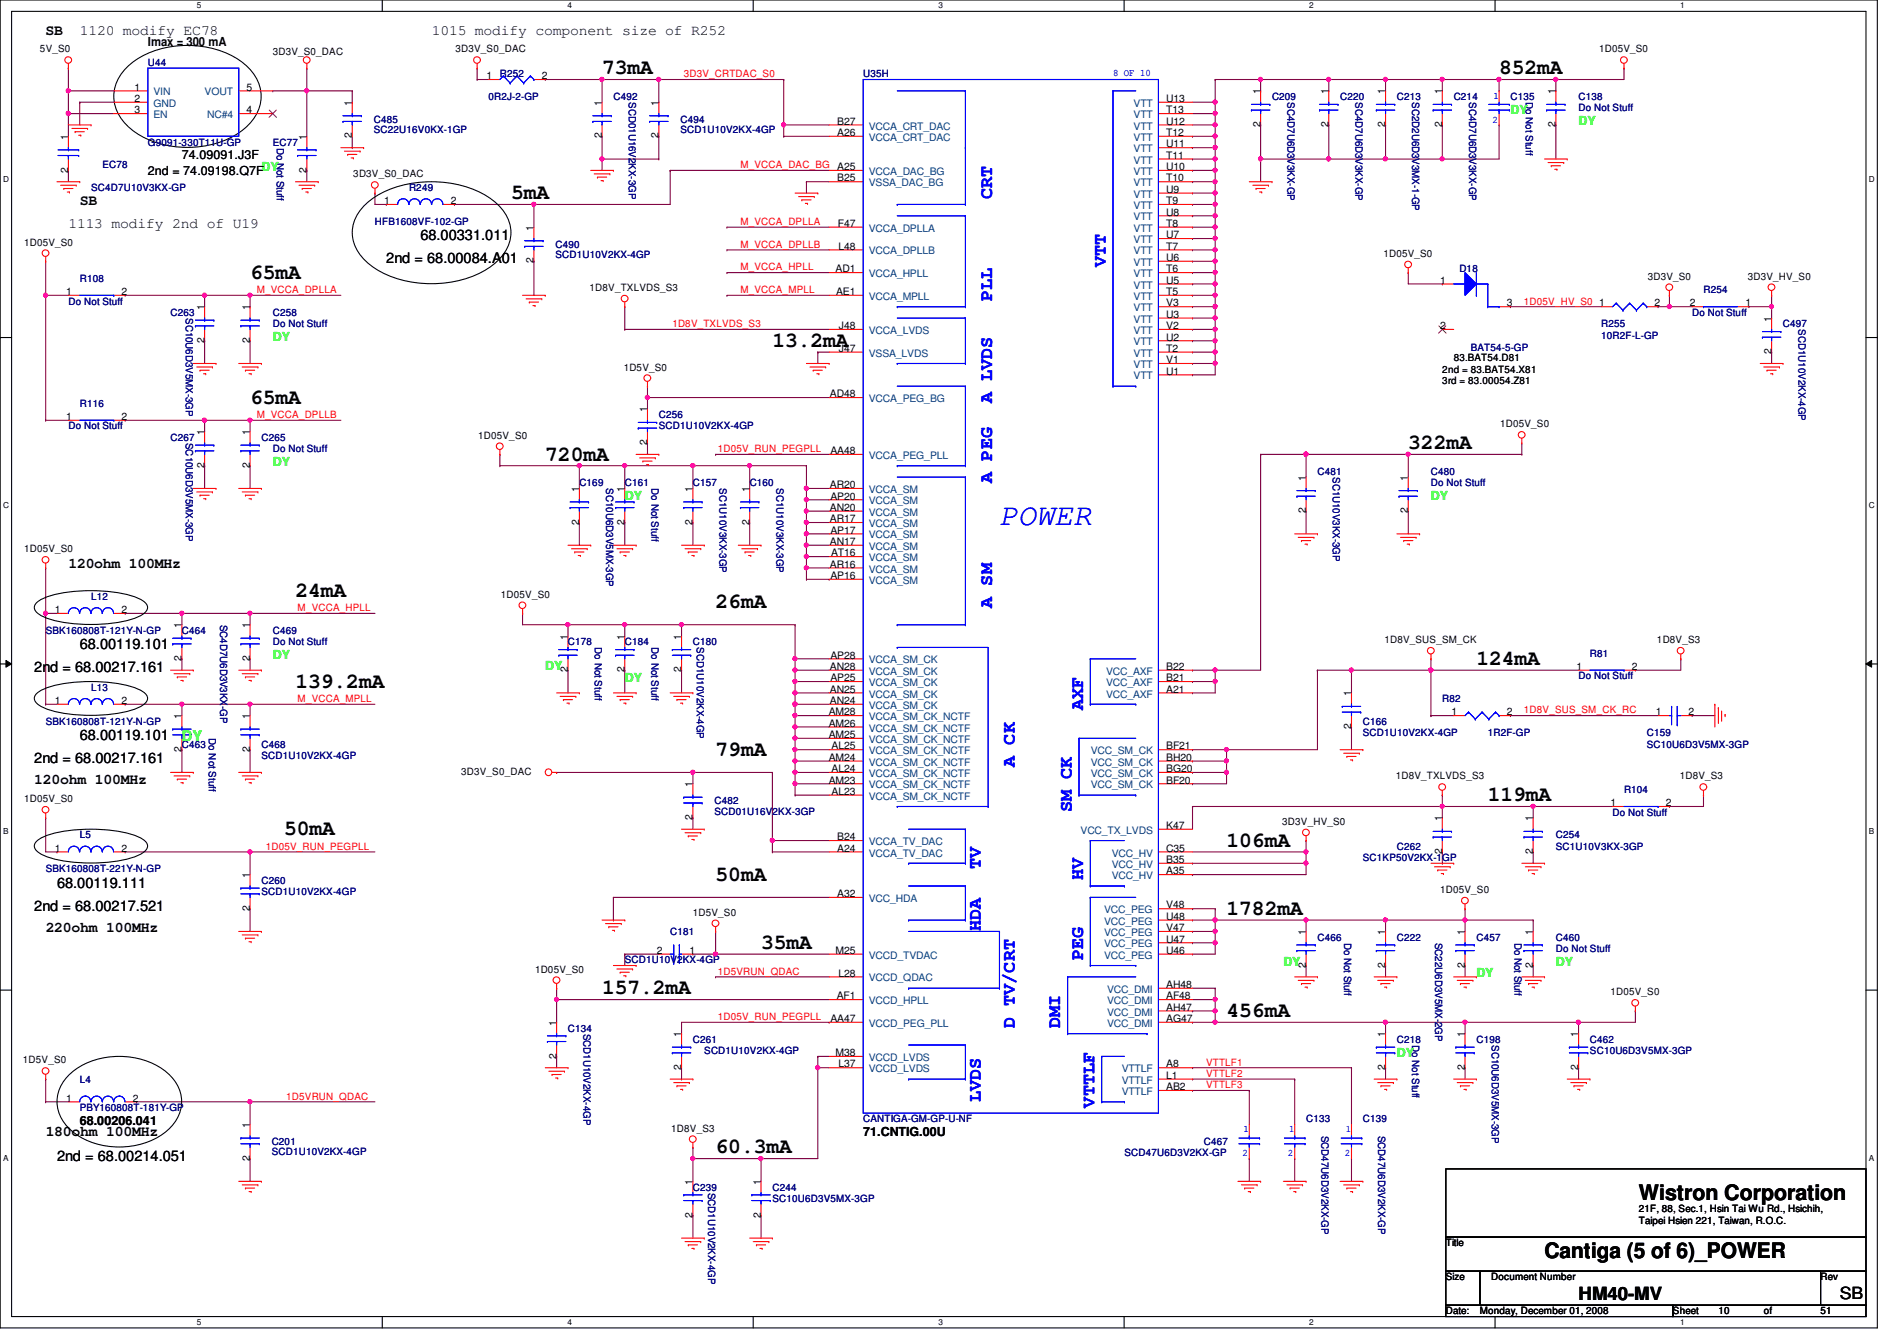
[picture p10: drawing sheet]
<svg xmlns="http://www.w3.org/2000/svg" width="297mm" height="210mm" viewBox="0 0 297 210" stroke-linecap="round" stroke-linejoin="round" font-family="sans-serif">
<defs><g id="words">
<text font-size="4.8" fill="#00f" x="156.5" y="82.1">POWER</text>
<g font-size="3.3">
<text x="94.3" y="11.6">73mA</text>
<text x="234.7" y="11.6">852mA</text>
<text x="80" y="31.2">5mA</text>
<text x="39.2" y="43.6">65mA</text>
<text x="120.9" y="54.3">13.2mA</text>
<text x="39.2" y="63.2">65mA</text>
<text x="220.5" y="70.3">322mA</text>
<text x="85.4" y="72.1">720mA</text>
<text x="46.3" y="93.4">24mA</text>
<text x="112.1" y="95.2">26mA</text>
<text x="46.3" y="107.7">139.2mA</text>
<text x="231.2" y="104.1">124mA</text>
<text x="112.1" y="118.3">79mA</text>
<text x="233" y="125.4">119mA</text>
<text x="44.5" y="130.8">50mA</text>
<text x="112.1" y="137.9">50mA</text>
<text x="192.1" y="132.5">106mA</text>
<text x="192.1" y="143.2">1782mA</text>
<text x="119.2" y="148.5">35mA</text>
<text x="94.3" y="155.7">157.2mA</text>
<text x="192.1" y="159.2">456mA</text>
<text x="112.1" y="180.6">60.3mA</text>
<text x="256.6" y="187.9">Wistron Corporation</text>
<text x="241.8" y="196.9">Cantiga (5 of 6)_POWER</text>
</g>
<g font-size="2.8" fill="#00f">
<text x="155.4" y="31.1" transform="rotate(-90 155.4 31.1)">CRT</text>
<text x="173.1" y="41.8" transform="rotate(-90 173.1 41.8)">VTT</text>
<text x="155.4" y="47.1" transform="rotate(-90 155.4 47.1)">PLL</text>
<text x="155.4" y="63.1" transform="rotate(-90 155.4 63.1)">A LVDS</text>
<text x="155.4" y="75.6" transform="rotate(-90 155.4 75.6)">A PEG</text>
<text x="155.4" y="95.1" transform="rotate(-90 155.4 95.1)">A SM</text>
<text x="169.6" y="111.1" transform="rotate(-90 169.6 111.1)">AXF</text>
<text x="158.9" y="120" transform="rotate(-90 158.9 120)">A CK</text>
<text x="167.8" y="127.1" transform="rotate(-90 167.8 127.1)">SM CK</text>
<text x="153.6" y="136" transform="rotate(-90 153.6 136)">TV</text>
<text x="169.6" y="137.8" transform="rotate(-90 169.6 137.8)">HV</text>
<text x="153.6" y="145.8" transform="rotate(-90 153.6 145.8)">HDA</text>
<text x="169.6" y="150.2" transform="rotate(-90 169.6 150.2)">PEG</text>
<text x="158.9" y="160.9" transform="rotate(-90 158.9 160.9)">D TV/CRT</text>
<text x="166" y="160.9" transform="rotate(-90 166 160.9)">DMI</text>
<text x="153.6" y="172.5" transform="rotate(-90 153.6 172.5)">LVDS</text>
<text x="171.4" y="173.4" transform="rotate(-90 171.4 173.4)">VTTLF</text>
</g>
<text font-size="2.8" x="247.2" y="203.5">HM40-MV</text>
<text font-size="2.6" x="288.1" y="203.3">SB</text>
<g font-size="2.3">
<text x="7.2" y="5.4">SB</text>
<text x="12.5" y="5.4">1120 modify EC78</text>
<text x="67.6" y="5.4">1015 modify component size of R252</text>
<text x="10.7" y="35.6">1113 modify 2nd of U19</text>
<text x="12.5" y="32.1">SB</text>
<text x="60.5" y="41.2">2nd = 68.00084.A01</text>
<text x="65.8" y="37.6">68.00331.011</text>
<text x="10.7" y="89">120ohm 100MHz</text>
<text x="12.5" y="101.6">68.00119.101</text>
<text x="5.4" y="105.2">2nd = 68.00217.161</text>
<text x="5.4" y="119.4">2nd = 68.00217.161</text>
<text x="12.5" y="115.9">68.00119.101</text>
<text x="5.4" y="122.8">120ohm 100MHz</text>
<text x="5.4" y="142.5">2nd = 68.00217.521</text>
<text x="8.9" y="139">68.00119.111</text>
<text x="7.2" y="145.9">220ohm 100MHz</text>
<text x="7.2" y="177.9">180ohm 100MHz</text>
<text x="8.9" y="181.7">2nd = 68.00214.051</text>
</g>
<text font-size="2.3" fill="#0f0" x="28.5" y="115.9">DY</text>
<g font-size="1.9">
<text x="23.2" y="7.2">Imax = 300 mA</text>
<text x="23.2" y="27.4">2nd = 74.09198.Q7F</text>
<text x="28.5" y="24.9">74.09091.J3F</text>
<text x="12.5" y="176.1">68.00206.041</text>
<text x="135.2" y="177.8">71.CNTIG.00U</text>
</g>
<g font-size="1.9" fill="#0f0">
<text x="236.5" y="17.8">DY</text>
<text x="247.2" y="19.6">DY</text>
<text x="40.9" y="26.7">DY</text>
<text x="42.7" y="53.4">DY</text>
<text x="42.7" y="72.9">DY</text>
<text x="97.8" y="78.3">DY</text>
<text x="224.1" y="78.3">DY</text>
<text x="42.7" y="103.2">DY</text>
<text x="85.4" y="104.9">DY</text>
<text x="97.8" y="106.7">DY</text>
<text x="201" y="151.2">DY</text>
<text x="231.2" y="153">DY</text>
<text x="243.6" y="151.2">DY</text>
<text x="218.7" y="165.4">DY</text>
</g>
<g font-size="1.6">
<text x="6.3" y="8.2">5V_S0</text>
<text x="42.7" y="8.6">3D3V_S0_DAC</text>
<text x="71.3" y="8.2">3D3V_S0_DAC</text>
<text x="250.4" y="8.2">1D05V_S0</text>
<text x="21" y="14.2">1</text>
<text x="21" y="16">2</text>
<text x="21" y="17.7">3</text>
<text x="38.6" y="17.7">4</text>
<text x="38.6" y="14.2">5</text>
<text x="55.1" y="16.6" transform="rotate(-90 55.1 16.6)">1</text>
<text x="76.2" y="12.4">1</text>
<text x="84.8" y="12.4">2</text>
<text x="94.2" y="16.6" transform="rotate(-90 94.2 16.6)">1</text>
<text x="103.1" y="16.6" transform="rotate(-90 103.1 16.6)">1</text>
<text x="182.6" y="16">U13</text>
<text x="182.6" y="17.7">T13</text>
<text x="197.4" y="14.8" transform="rotate(-90 197.4 14.8)">1</text>
<text x="208" y="14.8" transform="rotate(-90 208 14.8)">1</text>
<text x="216.9" y="14.8" transform="rotate(-90 216.9 14.8)">1</text>
<text x="225.8" y="14.8" transform="rotate(-90 225.8 14.8)">1</text>
<text x="243.6" y="14.8" transform="rotate(-90 243.6 14.8)">1</text>
<text x="10.7" y="21.9" transform="rotate(-90 10.7 21.9)">1</text>
<text x="48" y="21.9" transform="rotate(-90 48 21.9)">1</text>
<text x="55.1" y="21.7" transform="rotate(-90 55.1 21.7)">2</text>
<text x="94.2" y="21.7" transform="rotate(-90 94.2 21.7)">2</text>
<text x="103.1" y="21.7" transform="rotate(-90 103.1 21.7)">2</text>
<text x="131.1" y="19.5">B27</text>
<text x="131.1" y="21.3">A26</text>
<text x="182.6" y="21.3">T12</text>
<text x="182.6" y="23.1">U11</text>
<text x="182.6" y="19.5">U12</text>
<text x="197.4" y="19.9" transform="rotate(-90 197.4 19.9)">2</text>
<text x="208" y="19.9" transform="rotate(-90 208 19.9)">2</text>
<text x="216.9" y="19.9" transform="rotate(-90 216.9 19.9)">2</text>
<text x="225.8" y="19.9" transform="rotate(-90 225.8 19.9)">2</text>
<text x="243.6" y="19.9" transform="rotate(-90 243.6 19.9)">2</text>
<text x="10.7" y="27" transform="rotate(-90 10.7 27)">2</text>
<text x="48" y="27" transform="rotate(-90 48 27)">2</text>
<text x="55.3" y="27.8">3D3V_S0_DAC</text>
<text x="131.1" y="26.6">A25</text>
<text x="131.1" y="28.4">B25</text>
<text x="182.6" y="24.8">T11</text>
<text x="182.6" y="26.6">U10</text>
<text x="182.6" y="28.4">T10</text>
<text x="60.2" y="32">1</text>
<text x="70.6" y="32">2</text>
<text x="131.2" y="35.5">F47</text>
<text x="182.6" y="35.5">T8</text>
<text x="182.6" y="30.2">U9</text>
<text x="182.6" y="32">T9</text>
<text x="182.6" y="33.7">U8</text>
<text x="3.8" y="38.4">1D05V_S0</text>
<text x="83.6" y="41.2" transform="rotate(-90 83.6 41.2)">2</text>
<text x="83.6" y="36.1" transform="rotate(-90 83.6 36.1)">1</text>
<text x="131.3" y="39.1">L48</text>
<text x="182.6" y="40.9">U6</text>
<text x="182.6" y="37.3">U7</text>
<text x="182.6" y="39.1">T7</text>
<text x="216.6" y="40.2">1D05V_S0</text>
<text x="10.4" y="46.2">1</text>
<text x="19" y="46.2">2</text>
<text x="92.3" y="45.6">1D8V_TXLVDS_S3</text>
<text x="130.8" y="42.6">AD1</text>
<text x="130.9" y="46.2">AE1</text>
<text x="182.6" y="48">V3</text>
<text x="182.6" y="42.6">T6</text>
<text x="182.6" y="44.4">U5</text>
<text x="182.6" y="46.2">T5</text>
<text x="225.5" y="44.4">1</text>
<text x="236" y="48">3</text>
<text x="250.4" y="48">1</text>
<text x="258" y="43.8">3D3V_S0</text>
<text x="259.1" y="48">2</text>
<text x="264.6" y="48">2</text>
<text x="273.3" y="48">1</text>
<text x="273.7" y="43.8">3D3V_HV_S0</text>
<text x="32" y="53.7" transform="rotate(-90 32 53.7)">2</text>
<text x="32" y="48.6" transform="rotate(-90 32 48.6)">1</text>
<text x="39.1" y="53.7" transform="rotate(-90 39.1 53.7)">2</text>
<text x="39.1" y="48.6" transform="rotate(-90 39.1 48.6)">1</text>
<text x="131.4" y="51.5">J48</text>
<text x="182.6" y="49.7">U3</text>
<text x="182.6" y="51.5">V2</text>
<text x="182.6" y="53.3">U2</text>
<text x="225.5" y="51.5">2</text>
<text x="277.4" y="50.3" transform="rotate(-90 277.4 50.3)">1</text>
<text x="97.7" y="58">1D5V_S0</text>
<text x="131.4" y="55.1">J47</text>
<text x="182.6" y="55.1">T2</text>
<text x="182.6" y="56.9">V1</text>
<text x="182.6" y="58.6">U1</text>
<text x="225.8" y="58.3">2nd = 83.BAT54.X81</text>
<text x="227.6" y="56.6">83.BAT54.D81</text>
<text x="277.4" y="55.5" transform="rotate(-90 277.4 55.5)">2</text>
<text x="10.4" y="65.7">1</text>
<text x="19" y="65.7">2</text>
<text x="101.3" y="64.6" transform="rotate(-90 101.3 64.6)">1</text>
<text x="130" y="62.2">AD48</text>
<text x="225.8" y="60.1">3rd = 83.00054.Z81</text>
<text x="32" y="68.1" transform="rotate(-90 32 68.1)">1</text>
<text x="39.1" y="68.1" transform="rotate(-90 39.1 68.1)">1</text>
<text x="74.9" y="68.7">1D05V_S0</text>
<text x="101.3" y="69.7" transform="rotate(-90 101.3 69.7)">2</text>
<text x="130" y="71.1">AA48</text>
<text x="234.9" y="66.9">1D05V_S0</text>
<text x="32" y="73.2" transform="rotate(-90 32 73.2)">2</text>
<text x="39.1" y="73.2" transform="rotate(-90 39.1 73.2)">2</text>
<text x="90.7" y="77" transform="rotate(-90 90.7 77)">1</text>
<text x="97.8" y="77" transform="rotate(-90 97.8 77)">1</text>
<text x="108.5" y="77" transform="rotate(-90 108.5 77)">1</text>
<text x="117.3" y="77" transform="rotate(-90 117.3 77)">1</text>
<text x="130" y="76.4">AR20</text>
<text x="204.5" y="75.2" transform="rotate(-90 204.5 75.2)">1</text>
<text x="220.5" y="75.2" transform="rotate(-90 220.5 75.2)">1</text>
<text x="90.7" y="82.1" transform="rotate(-90 90.7 82.1)">2</text>
<text x="97.8" y="82.1" transform="rotate(-90 97.8 82.1)">2</text>
<text x="108.5" y="82.1" transform="rotate(-90 108.5 82.1)">2</text>
<text x="117.3" y="82.1" transform="rotate(-90 117.3 82.1)">2</text>
<text x="130" y="80">AN20</text>
<text x="130" y="81.7">AR17</text>
<text x="130" y="78.2">AP20</text>
<text x="130" y="83.5">AP17</text>
<text x="204.5" y="80.3" transform="rotate(-90 204.5 80.3)">2</text>
<text x="220.5" y="80.3" transform="rotate(-90 220.5 80.3)">2</text>
<text x="3.8" y="86.4">1D05V_S0</text>
<text x="130" y="88.9">AR16</text>
<text x="130" y="85.3">AN17</text>
<text x="130.1" y="87.1">AT16</text>
<text x="8.6" y="96">1</text>
<text x="19" y="96">2</text>
<text x="78.4" y="93.6">1D05V_S0</text>
<text x="130" y="90.6">AP16</text>
<text x="28.4" y="98.3" transform="rotate(-90 28.4 98.3)">1</text>
<text x="39.1" y="98.3" transform="rotate(-90 39.1 98.3)">1</text>
<text x="88.9" y="100.1" transform="rotate(-90 88.9 100.1)">1</text>
<text x="97.8" y="100.1" transform="rotate(-90 97.8 100.1)">1</text>
<text x="106.7" y="100.1" transform="rotate(-90 106.7 100.1)">1</text>
<text x="216.8" y="100.7">1D8V_SUS_SM_CK</text>
<text x="259.5" y="100.7">1D8V_S3</text>
<text x="28.4" y="103.5" transform="rotate(-90 28.4 103.5)">2</text>
<text x="39.1" y="103.5" transform="rotate(-90 39.1 103.5)">2</text>
<text x="88.9" y="105.2" transform="rotate(-90 88.9 105.2)">2</text>
<text x="97.8" y="105.2" transform="rotate(-90 97.8 105.2)">2</text>
<text x="106.7" y="105.2" transform="rotate(-90 106.7 105.2)">2</text>
<text x="130" y="104.9">AN28</text>
<text x="130" y="103.1">AP28</text>
<text x="130" y="106.6">AP25</text>
<text x="182.6" y="104.9">B22</text>
<text x="182.6" y="106.6">B21</text>
<text x="246.8" y="104.9">1</text>
<text x="255.5" y="104.9">2</text>
<text x="8.6" y="110.2">1</text>
<text x="19" y="110.2">2</text>
<text x="28.4" y="112.6" transform="rotate(-90 28.4 112.6)">1</text>
<text x="39.1" y="112.6" transform="rotate(-90 39.1 112.6)">1</text>
<text x="129.8" y="112">AM28</text>
<text x="129.8" y="113.7">AM26</text>
<text x="130" y="108.4">AN25</text>
<text x="130" y="110.2">AN24</text>
<text x="182.6" y="108.4">A21</text>
<text x="211.6" y="109" transform="rotate(-90 211.6 109)">1</text>
<text x="227.3" y="112">1</text>
<text x="236" y="112">2</text>
<text x="259.3" y="112">1</text>
<text x="264.4" y="112">2</text>
<text x="28.4" y="117.7" transform="rotate(-90 28.4 117.7)">2</text>
<text x="39.1" y="117.7" transform="rotate(-90 39.1 117.7)">2</text>
<text x="129.8" y="115.5">AM25</text>
<text x="129.8" y="119.1">AM24</text>
<text x="130.2" y="117.3">AL25</text>
<text x="182.6" y="117.3">BF21</text>
<text x="182.6" y="119.1">BH20</text>
<text x="211.6" y="114.1" transform="rotate(-90 211.6 114.1)">2</text>
<text x="3.8" y="125.6">1D05V_S0</text>
<text x="72.2" y="121.3">3D3V_S0_DAC</text>
<text x="108.5" y="123.2" transform="rotate(-90 108.5 123.2)">1</text>
<text x="129.8" y="122.6">AM23</text>
<text x="130.2" y="120.9">AL24</text>
<text x="130.2" y="124.4">AL23</text>
<text x="182.6" y="120.9">BG20</text>
<text x="182.6" y="122.6">BF20</text>
<text x="218.6" y="122">1D8V_TXLVDS_S3</text>
<text x="263" y="122">1D8V_S3</text>
<text x="108.5" y="128.4" transform="rotate(-90 108.5 128.4)">2</text>
<text x="131.1" y="131.5">B24</text>
<text x="182.6" y="129.8">K47</text>
<text x="200.8" y="129.1">3D3V_HV_S0</text>
<text x="225.8" y="128.6" transform="rotate(-90 225.8 128.6)">1</text>
<text x="240" y="128.6" transform="rotate(-90 240 128.6)">1</text>
<text x="252.2" y="126.2">1</text>
<text x="260.9" y="126.2">2</text>
<text x="8.6" y="133.3">1</text>
<text x="19" y="133.3">2</text>
<text x="39.1" y="137.5" transform="rotate(-90 39.1 137.5)">1</text>
<text x="131.1" y="133.3">A24</text>
<text x="182.6" y="133.3">C35</text>
<text x="182.6" y="135.1">B35</text>
<text x="182.6" y="136.9">A35</text>
<text x="225.8" y="133.7" transform="rotate(-90 225.8 133.7)">2</text>
<text x="240" y="133.7" transform="rotate(-90 240 133.7)">2</text>
<text x="39.1" y="142.6" transform="rotate(-90 39.1 142.6)">2</text>
<text x="108.5" y="143.3">1D5V_S0</text>
<text x="131.1" y="140.4">A32</text>
<text x="182.6" y="142.2">V48</text>
<text x="182.6" y="144">U48</text>
<text x="225.5" y="139.8">1D05V_S0</text>
<text x="102.8" y="149.3">2</text>
<text x="107.9" y="149.3">1</text>
<text x="130.8" y="149.3">M25</text>
<text x="182.6" y="145.8">V47</text>
<text x="182.6" y="147.5">U47</text>
<text x="182.6" y="149.3">U46</text>
<text x="204.5" y="146.3" transform="rotate(-90 204.5 146.3)">1</text>
<text x="216.9" y="146.3" transform="rotate(-90 216.9 146.3)">1</text>
<text x="229.4" y="146.3" transform="rotate(-90 229.4 146.3)">1</text>
<text x="240" y="146.3" transform="rotate(-90 240 146.3)">1</text>
<text x="83.8" y="152.2">1D05V_S0</text>
<text x="131.3" y="152.9">L28</text>
<text x="182.6" y="154.6">AH48</text>
<text x="204.5" y="151.5" transform="rotate(-90 204.5 151.5)">2</text>
<text x="216.9" y="151.5" transform="rotate(-90 216.9 151.5)">2</text>
<text x="229.4" y="151.5" transform="rotate(-90 229.4 151.5)">2</text>
<text x="240" y="151.5" transform="rotate(-90 240 151.5)">2</text>
<text x="252.2" y="155.8">1D05V_S0</text>
<text x="87.1" y="160.6" transform="rotate(-90 87.1 160.6)">1</text>
<text x="130" y="160">AA47</text>
<text x="131" y="156.4">AF1</text>
<text x="182.6" y="156.4">AF48</text>
<text x="182.6" y="158.2">AH47</text>
<text x="182.6" y="160">AG47</text>
<text x="3.6" y="166.5">1D5V_S0</text>
<text x="87.1" y="165.7" transform="rotate(-90 87.1 165.7)">2</text>
<text x="106.7" y="167.5" transform="rotate(-90 106.7 167.5)">2</text>
<text x="106.7" y="162.3" transform="rotate(-90 106.7 162.3)">1</text>
<text x="130.8" y="165.3">M38</text>
<text x="131.3" y="167.1">L37</text>
<text x="182.6" y="167.1">A8</text>
<text x="216.9" y="167.5" transform="rotate(-90 216.9 167.5)">2</text>
<text x="216.9" y="162.3" transform="rotate(-90 216.9 162.3)">1</text>
<text x="229.4" y="167.5" transform="rotate(-90 229.4 167.5)">2</text>
<text x="229.4" y="162.3" transform="rotate(-90 229.4 162.3)">1</text>
<text x="247.1" y="167.5" transform="rotate(-90 247.1 167.5)">2</text>
<text x="247.1" y="162.3" transform="rotate(-90 247.1 162.3)">1</text>
<text x="10.4" y="172.4">1</text>
<text x="20.8" y="172.4">2</text>
<text x="182.6" y="168.9">L1</text>
<text x="182.6" y="170.6">AB2</text>
<text x="39.1" y="176.6" transform="rotate(-90 39.1 176.6)">1</text>
<text x="105.1" y="177.1">1D8V_S3</text>
<text x="39.1" y="181.7" transform="rotate(-90 39.1 181.7)">2</text>
<text x="108.5" y="185.5" transform="rotate(-90 108.5 185.5)">1</text>
<text x="119.1" y="185.5" transform="rotate(-90 119.1 185.5)">1</text>
<text x="108.5" y="190.6" transform="rotate(-90 108.5 190.6)">2</text>
<text x="119.1" y="190.6" transform="rotate(-90 119.1 190.6)">2</text>
<text x="256.6" y="189.7">21F, 88, Sec.1, Hsin Tai Wu Rd., Hsichih,</text>
<text x="256.6" y="191.6">Taipei Hsien 221, Taiwan, R.O.C.</text>
<text x="226.4" y="195.1">Title</text>
<text x="226.4" y="200.4">Size</text>
<text x="233.5" y="200.4">Document Number</text>
<text x="285.1" y="200.4">Rev</text>
<text x="226.4" y="205.7">Date:</text>
<text x="231.7" y="205.7">Monday, December 01, 2008</text>
<text x="262" y="205.7">Sheet</text>
<text x="269.1" y="205.7">10</text>
<text x="276.2" y="205.7">of</text>
<text x="285.1" y="205.7">51</text>
</g>
<g font-size="1.6" fill="#000080">
<text x="23.2" y="10.3">U44</text>
<text x="76.5" y="15.7">0R2J-2-GP</text>
<text x="78.3" y="12.1">R252</text>
<text x="96.1" y="15.7">C492</text>
<text x="98.5" y="16" transform="rotate(90 98.5 16)">SCD01U16V2KX-3GP</text>
<text x="135.2" y="12.1">U35H</text>
<text x="199.2" y="15.7">C209</text>
<text x="201.6" y="16" transform="rotate(90 201.6 16)">SC4D7U6D3V3KX-GP</text>
<text x="209.8" y="15.7">C220</text>
<text x="212.3" y="16" transform="rotate(90 212.3 16)">SC4D7U6D3V3KX-GP</text>
<text x="218.7" y="15.7">C213</text>
<text x="221.1" y="16" transform="rotate(90 221.1 16)">SC2D2U6D3V3MX-1-GP</text>
<text x="227.6" y="15.7">C214</text>
<text x="230" y="16" transform="rotate(90 230 16)">SC4D7U6D3V3KX-GP</text>
<text x="236.5" y="15.7">C135</text>
<text x="238.9" y="16" transform="rotate(90 238.9 16)">Do Not Stuff</text>
<text x="247.2" y="15.7">C138</text>
<text x="247.2" y="17.4">Do Not Stuff</text>
<text x="23.2" y="22.8">G9091-330T11U-GP</text>
<text x="42.7" y="22.8">EC77</text>
<text x="43.3" y="23.1" transform="rotate(90 43.3 23.1)">Do Not Stuff</text>
<text x="58.5" y="19.2">C485</text>
<text x="58.5" y="20.8">SC22U16V0KX-1GP</text>
<text x="106.5" y="19.2">C494</text>
<text x="106.5" y="20.8">SCD1U10V2KX-4GP</text>
<text x="14.3" y="29.9">SC4D7U10V3KX-GP</text>
<text x="16" y="26.3">EC78</text>
<text x="64" y="29.9">R249</text>
<text x="58.7" y="35.2">HFB1608VF-102-GP</text>
<text x="87" y="38.8">C490</text>
<text x="87" y="40.4">SCD1U10V2KX-4GP</text>
<text x="10.7" y="47.7">Do Not Stuff</text>
<text x="12.5" y="44.1">R108</text>
<text x="228.5" y="42.5">D18</text>
<text x="266.7" y="45.9">R254</text>
<text x="26.7" y="49.4">C263</text>
<text x="29.1" y="49.8" transform="rotate(90 29.1 49.8)">SC10U6D3V5MX-3GP</text>
<text x="42.7" y="49.4">C258</text>
<text x="42.7" y="51.2">Do Not Stuff</text>
<text x="250.7" y="51.2">R255</text>
<text x="250.7" y="53">10R2F-L-GP</text>
<text x="265" y="49.4">Do Not Stuff</text>
<text x="279.2" y="51.2">C497</text>
<text x="281.6" y="51.6" transform="rotate(90 281.6 51.6)">SCD1U10V2KX-4GP</text>
<text x="230.3" y="54.9">BAT54-5-GP</text>
<text x="12.5" y="63.7">R116</text>
<text x="103.2" y="65.4">C256</text>
<text x="10.7" y="67.2">Do Not Stuff</text>
<text x="26.7" y="69">C267</text>
<text x="29.1" y="69.3" transform="rotate(90 29.1 69.3)">SC10U6D3V5MX-3GP</text>
<text x="40.9" y="69">C265</text>
<text x="42.7" y="70.8">Do Not Stuff</text>
<text x="103.2" y="67.2">SCD1U10V2KX-4GP</text>
<text x="90.7" y="76.1">C169</text>
<text x="94.9" y="76.5" transform="rotate(90 94.9 76.5)">SC10U6D3V5MX-3GP</text>
<text x="97.8" y="76.1">C161</text>
<text x="102" y="76.5" transform="rotate(90 102 76.5)">Do Not Stuff</text>
<text x="108.5" y="76.1">C157</text>
<text x="112.7" y="76.5" transform="rotate(90 112.7 76.5)">SC1U10V3KX-3GP</text>
<text x="117.4" y="76.1">C160</text>
<text x="121.6" y="76.5" transform="rotate(90 121.6 76.5)">SC1U10V3KX-3GP</text>
<text x="206.3" y="74.3">C481</text>
<text x="208.7" y="74.7" transform="rotate(90 208.7 74.7)">SC1U10V3KX-3GP</text>
<text x="224.1" y="74.3">C480</text>
<text x="224.1" y="76.1">Do Not Stuff</text>
<text x="14.3" y="93.9">L12</text>
<text x="7.2" y="99.2">SBK160808T-121Y-N-GP</text>
<text x="28.5" y="99.2">C464</text>
<text x="34.5" y="97.8" transform="rotate(90 34.5 97.8)">SC4D7U6D3V3KX-GP</text>
<text x="42.7" y="99.2">C469</text>
<text x="42.7" y="101">Do Not Stuff</text>
<text x="88.9" y="101">C178</text>
<text x="93.1" y="101.3" transform="rotate(90 93.1 101.3)">Do Not Stuff</text>
<text x="97.8" y="101">C184</text>
<text x="102" y="101.3" transform="rotate(90 102 101.3)">Do Not Stuff</text>
<text x="108.5" y="101">C180</text>
<text x="109.1" y="101.3" transform="rotate(90 109.1 101.3)">SCD1U10V2KX-4GP</text>
<text x="247.2" y="106.3">Do Not Stuff</text>
<text x="249" y="102.8">R81</text>
<text x="7.2" y="113.5">SBK160808T-121Y-N-GP</text>
<text x="14.3" y="108.1">L13</text>
<text x="213.4" y="113.5">C166</text>
<text x="225.8" y="109.9">R82</text>
<text x="28.5" y="117">C463</text>
<text x="32.7" y="115.6" transform="rotate(90 32.7 115.6)">Do Not Stuff</text>
<text x="40.9" y="117">C468</text>
<text x="40.9" y="118.8">SCD1U10V2KX-4GP</text>
<text x="213.4" y="115.2">SCD1U10V2KX-4GP</text>
<text x="233" y="115.2">1R2F-GP</text>
<text x="257.8" y="115.2">C159</text>
<text x="257.8" y="117">SC10U6D3V5MX-3GP</text>
<text x="111.9" y="125.9">C482</text>
<text x="254.3" y="124.1">R104</text>
<text x="12.5" y="131.2">L5</text>
<text x="111.9" y="127.5">SCD01U16V2KX-3GP</text>
<text x="243.6" y="131.2">C254</text>
<text x="252.5" y="127.7">Do Not Stuff</text>
<text x="7.2" y="136.6">SBK160808T-221Y-N-GP</text>
<text x="213.4" y="134.8">SC1KP50V2KX-1GP</text>
<text x="218.7" y="133">C262</text>
<text x="243.6" y="133">SC1U10V3KX-3GP</text>
<text x="40.9" y="138.3">C260</text>
<text x="40.9" y="140.1">SCD1U10V2KX-4GP</text>
<text x="104.9" y="146.3">C181</text>
<text x="206.3" y="147.2">C466</text>
<text x="210.5" y="147.6" transform="rotate(90 210.5 147.6)">Do Not Stuff</text>
<text x="218.7" y="147.2">C222</text>
<text x="224.7" y="147.6" transform="rotate(90 224.7 147.6)">SC22U6D3V5MX-2GP</text>
<text x="231.2" y="147.2">C457</text>
<text x="237.1" y="147.6" transform="rotate(90 237.1 147.6)">Do Not Stuff</text>
<text x="243.6" y="147.2">C460</text>
<text x="243.6" y="149">Do Not Stuff</text>
<text x="97.8" y="150.8">SCD1U10V2KX-4GP</text>
<text x="88.9" y="161.5">C134</text>
<text x="91.4" y="161.8" transform="rotate(90 91.4 161.8)">SCD1U10V2KX-4GP</text>
<text x="108.5" y="163.2">C261</text>
<text x="110.3" y="165">SCD1U10V2KX-4GP</text>
<text x="218.7" y="163.2">C218</text>
<text x="221.1" y="163.6" transform="rotate(90 221.1 163.6)">Do Not Stuff</text>
<text x="231.2" y="163.2">C198</text>
<text x="233.6" y="163.6" transform="rotate(90 233.6 163.6)">SC10U6D3V5MX-3GP</text>
<text x="249" y="163.2">C462</text>
<text x="249" y="165">SC10U6D3V5MX-3GP</text>
<text x="12.5" y="169.5">L4</text>
<text x="12.5" y="173.9">PBY160808T-181Y-GP</text>
<text x="42.5" y="179.2">C201</text>
<text x="135.2" y="175.7">CANTIGA-GM-GP-U-NF</text>
<text x="188.5" y="179.2">C467</text>
<text x="204.5" y="175.7">C133</text>
<text x="206.9" y="177.8" transform="rotate(90 206.9 177.8)">SCD47U6D3V2KX-GP</text>
<text x="213.4" y="175.7">C139</text>
<text x="215.8" y="177.8" transform="rotate(90 215.8 177.8)">SCD47U6D3V2KX-GP</text>
<text x="42.5" y="180.8">SCD1U10V2KX-4GP</text>
<text x="176.1" y="181">SCD47U6D3V2KX-GP</text>
<text x="108.5" y="186.4">C239</text>
<text x="110.9" y="186.7" transform="rotate(90 110.9 186.7)">SCD1U10V2KX-4GP</text>
<text x="120.9" y="186.4">C244</text>
<text x="120.9" y="188.1">SC10U6D3V5MX-3GP</text>
</g>
<g font-size="1.6" fill="#00f">
<text x="174.3" y="11.9">8 OF 10</text>
<text x="233.8" y="15.5">1</text>
<text x="233.7" y="19.2">2</text>
<text x="194.7" y="177.2">1</text>
<text x="201.8" y="177.2">1</text>
<text x="210.7" y="177.2">1</text>
<text x="194.6" y="181">2</text>
<text x="201.7" y="181">2</text>
<text x="210.6" y="181">2</text>
</g>
<g font-size="1.6" fill="#004080">
<text x="24" y="14.9">VIN</text>
<text x="24" y="16.7">GND</text>
<text x="32" y="14.9">VOUT</text>
<text x="177.5" y="16.7">VTT</text>
<text x="24" y="18.5">EN</text>
<text x="32.4" y="18.5">NC#4</text>
<text x="136.1" y="20.3">VCCA_CRT_DAC</text>
<text x="136.1" y="22.1">VCCA_CRT_DAC</text>
<text x="177.5" y="18.5">VTT</text>
<text x="177.5" y="22.1">VTT</text>
<text x="177.5" y="23.8">VTT</text>
<text x="177.5" y="20.3">VTT</text>
<text x="136.1" y="27.4">VCCA_DAC_BG</text>
<text x="136.1" y="29.2">VSSA_DAC_BG</text>
<text x="177.5" y="25.6">VTT</text>
<text x="177.5" y="27.4">VTT</text>
<text x="177.5" y="29.2">VTT</text>
<text x="177.5" y="30.9">VTT</text>
<text x="177.5" y="32.7">VTT</text>
<text x="177.5" y="34.5">VTT</text>
<text x="136.1" y="36.3">VCCA_DPLLA</text>
<text x="136.1" y="39.8">VCCA_DPLLB</text>
<text x="177.5" y="41.6">VTT</text>
<text x="177.5" y="36.3">VTT</text>
<text x="177.5" y="38.1">VTT</text>
<text x="177.5" y="39.8">VTT</text>
<text x="136.1" y="43.4">VCCA_HPLL</text>
<text x="136.1" y="46.9">VCCA_MPLL</text>
<text x="177.5" y="43.4">VTT</text>
<text x="177.5" y="45.2">VTT</text>
<text x="177.5" y="46.9">VTT</text>
<text x="136.1" y="52.3">VCCA_LVDS</text>
<text x="177.5" y="48.7">VTT</text>
<text x="177.5" y="50.5">VTT</text>
<text x="177.5" y="52.3">VTT</text>
<text x="136.1" y="55.8">VSSA_LVDS</text>
<text x="177.5" y="54.1">VTT</text>
<text x="177.5" y="55.8">VTT</text>
<text x="177.5" y="57.6">VTT</text>
<text x="177.5" y="59.4">VTT</text>
<text x="136.1" y="62.9">VCCA_PEG_BG</text>
<text x="136.1" y="71.8">VCCA_PEG_PLL</text>
<text x="136.1" y="77.2">VCCA_SM</text>
<text x="136.1" y="79">VCCA_SM</text>
<text x="136.1" y="80.7">VCCA_SM</text>
<text x="136.1" y="82.5">VCCA_SM</text>
<text x="136.1" y="84.3">VCCA_SM</text>
<text x="136.1" y="87.8">VCCA_SM</text>
<text x="136.1" y="89.6">VCCA_SM</text>
<text x="136.1" y="86.1">VCCA_SM</text>
<text x="136.1" y="91.4">VCCA_SM</text>
<text x="136.1" y="103.8">VCCA_SM_CK</text>
<text x="136.1" y="105.6">VCCA_SM_CK</text>
<text x="136.1" y="107.4">VCCA_SM_CK</text>
<text x="173.2" y="105.6">VCC_AXF</text>
<text x="173.2" y="107.4">VCC_AXF</text>
<text x="136.1" y="109.2">VCCA_SM_CK</text>
<text x="136.1" y="111">VCCA_SM_CK</text>
<text x="136.1" y="112.7">VCCA_SM_CK_NCTF</text>
<text x="173.2" y="109.2">VCC_AXF</text>
<text x="136.1" y="114.5">VCCA_SM_CK_NCTF</text>
<text x="136.1" y="116.3">VCCA_SM_CK_NCTF</text>
<text x="136.1" y="118.1">VCCA_SM_CK_NCTF</text>
<text x="136.1" y="119.8">VCCA_SM_CK_NCTF</text>
<text x="170.8" y="118.1">VCC_SM_CK</text>
<text x="170.8" y="119.8">VCC_SM_CK</text>
<text x="136.1" y="121.6">VCCA_SM_CK_NCTF</text>
<text x="136.1" y="123.4">VCCA_SM_CK_NCTF</text>
<text x="136.1" y="125.2">VCCA_SM_CK_NCTF</text>
<text x="170.8" y="121.6">VCC_SM_CK</text>
<text x="170.8" y="123.4">VCC_SM_CK</text>
<text x="169.2" y="130.5">VCC_TX_LVDS</text>
<text x="136.1" y="132.3">VCCA_TV_DAC</text>
<text x="136.1" y="134.1">VCCA_TV_DAC</text>
<text x="174.1" y="134.1">VCC_HV</text>
<text x="174.1" y="135.8">VCC_HV</text>
<text x="174.1" y="137.6">VCC_HV</text>
<text x="136.1" y="141.2">VCC_HDA</text>
<text x="172.9" y="143">VCC_PEG</text>
<text x="172.9" y="144.7">VCC_PEG</text>
<text x="172.9" y="146.5">VCC_PEG</text>
<text x="172.9" y="148.3">VCC_PEG</text>
<text x="136.1" y="150.1">VCCD_TVDAC</text>
<text x="136.1" y="153.6">VCCD_QDAC</text>
<text x="172.9" y="150.1">VCC_PEG</text>
<text x="173.4" y="155.4">VCC_DMI</text>
<text x="136.1" y="160.7">VCCD_PEG_PLL</text>
<text x="136.1" y="157.2">VCCD_HPLL</text>
<text x="173.4" y="157.2">VCC_DMI</text>
<text x="173.4" y="159">VCC_DMI</text>
<text x="173.4" y="160.7">VCC_DMI</text>
<text x="136.1" y="166.1">VCCD_LVDS</text>
<text x="136.1" y="167.9">VCCD_LVDS</text>
<text x="175.6" y="167.9">VTTLF</text>
<text x="175.6" y="169.6">VTTLF</text>
<text x="175.6" y="171.4">VTTLF</text>
</g>
<g font-size="1.6" fill="#f00">
<text x="107.1" y="12.1">3D3V_CRTDAC_S0</text>
<text x="115.9" y="26.3">M_VCCA_DAC_BG</text>
<text x="115.9" y="35.2">M_VCCA_DPLLA</text>
<text x="115.9" y="38.8">M_VCCA_DPLLB</text>
<text x="40.2" y="45.9">M_VCCA_DPLLA</text>
<text x="115.9" y="42.3">M_VCCA_HPLL</text>
<text x="115.9" y="45.9">M_VCCA_MPLL</text>
<text x="238.6" y="47.7">1D05V_HV_S0</text>
<text x="105.3" y="51.2">1D8V_TXLVDS_S3</text>
<text x="40.2" y="65.4">M_VCCA_DPLLB</text>
<text x="112.4" y="70.8">1D05V_RUN_PEGPLL</text>
<text x="46.6" y="95.7">M_VCCA_HPLL</text>
<text x="46.6" y="109.9">M_VCCA_MPLL</text>
<text x="238.6" y="111.7">1D8V_SUS_SM_CK_RC</text>
<text x="41.6" y="133">1D05V_RUN_PEGPLL</text>
<text x="112.4" y="152.6">1D5VRUN_QDAC</text>
<text x="112.4" y="159.7">1D05V_RUN_PEGPLL</text>
<text x="188.8" y="166.8">VTTLF1</text>
<text x="44.8" y="172.1">1D5VRUN_QDAC</text>
<text x="188.8" y="168.6">VTTLF2</text>
<text x="188.8" y="170.3">VTTLF3</text>
</g>
<g font-size="1.3">
<text x="30.8" y="1.3">5</text>
<text x="88.9" y="1.3">4</text>
<text x="146.9" y="1.3">3</text>
<text x="205" y="1.3">2</text>
<text x="263.1" y="1.3">1</text>
<text x=".5" y="28.4">D</text>
<text x="292.6" y="28.4">D</text>
<text x=".5" y="79.5">C</text>
<text x="292.6" y="79.5">C</text>
<text x=".5" y="130.6">B</text>
<text x="292.6" y="130.6">B</text>
<text x=".5" y="181.7">A</text>
<text x="292.6" y="181.7">A</text>
<text x="30.8" y="207.4">5</text>
<text x="88.9" y="207.4">4</text>
<text x="146.9" y="207.4">3</text>
<text x="205" y="207.4">2</text>
<text x="263.1" y="207.4">1</text>
</g>
</g></defs>
<path d="M0 0h294v207.9h-294zM1.8 1.8h290.4v204.3h-290.4z" fill="none" stroke="#000" stroke-width=".17"/>
<g fill="#fff">
<path d="M30.8 .2h.7v1.4h-.7z"/>
<path d="M30.8 206.2h.7v1.4h-.7z"/>
</g>
<path d="M59.9 0v1.8M59.9 206.1v1.8" fill="none" stroke="#000" stroke-width=".17"/>
<g fill="#fff">
<path d="M88.9 .2h.6v1.4h-.6z"/>
<path d="M88.9 206.2h.6v1.4h-.6z"/>
</g>
<path d="M117.9 0v1.8M117.9 206.1v1.8" fill="none" stroke="#000" stroke-width=".17"/>
<g fill="#fff">
<path d="M146.9 .2h.7v1.4h-.7z"/>
<path d="M146.9 206.2h.7v1.4h-.7z"/>
</g>
<path d="M176 0v1.8M176 206.1v1.8" fill="none" stroke="#000" stroke-width=".17"/>
<g fill="#fff">
<path d="M205 .2h.7v1.4h-.7z"/>
<path d="M205 206.2h.7v1.4h-.7z"/>
</g>
<path d="M234.1 0v1.8M234.1 206.1v1.8" fill="none" stroke="#000" stroke-width=".17"/>
<g fill="#fff">
<path d="M263.1 .2h.7v1.4h-.7z"/>
<path d="M263.1 206.2h.7v1.4h-.7z"/>
<path d="M.5 27.3h.9v1.4h-.9z"/>
<path d="M292.6 27.3h.9v1.4h-.9z"/>
<path d="M.5 78.4h.9v1.4h-.9z"/>
<path d="M292.6 78.4h.9v1.4h-.9z"/>
</g>
<path d="M0 52.8h1.8M292.2 52.8h1.8" fill="none" stroke="#000" stroke-width=".17"/>
<g fill="#fff">
<path d="M.5 129.5h.8v1.4h-.8z"/>
<path d="M292.6 129.5h.9v1.4h-.9z"/>
</g>
<path d="M0 103.9h1.8M292.2 103.9h1.8" fill="none" stroke="#000" stroke-width=".17"/>
<path d="M.9 103.4l.9 .5-.9 .5zM292.2 103.9l.9-.5v1z" fill="#000"/>
<path d="M.9 103.4l.9 .5-.9 .5zM292.2 103.9l.9-.5v1z" fill="none" stroke="#000" stroke-width=".16"/>
<g fill="#fff">
<path d="M.5 180.5h.8v1.4h-.8z"/>
<path d="M292.6 180.5h.9v1.4h-.9z"/>
</g>
<path d="M0 155h1.8M292.2 155h1.8" fill="none" stroke="#000" stroke-width=".17"/>
<g fill="none" stroke="#800040" stroke-width=".17">
<path d="M113.8 35.6h.1M113.8 39.1h.1M113.8 35.6h16M113.8 39.1h16M97.8 51.6h.1M97.8 51.6h32M113.8 42.7h.1M113.8 46.2h.1M113.8 42.7h16M113.8 46.2h16M128.1 55.1h.1M128.1 55.1h1.7"/>
<path d="M128.1 55.1v1.8M101.4 69.3h.1M101.4 62.2h.1M101.4 69.3v1.8M101.4 62.2h28.4M112.1 71.1h.1M112.1 71.1h17.7"/>
</g>
<circle cx="101.4" cy="62.2" r=".32" fill="#f0f"/>
<circle cx="101.4" cy="62.2" r=".32" fill="none" stroke="#f0f" stroke-width=".17"/>
<g fill="none" stroke="#800040" stroke-width=".17">
<path d="M101.4 62.2h.1M101.4 62.2v1.8M112.1 152.9h.1M112.1 149.4h.1M112.1 152.9h17.7M112.1 149.4h17.7M108.5 179.6h.1M108.5 179.6v5.3M108.5 190.2h.1M108.5 181.4h.1M108.5 190.2v3.6M119.2 181.4h.1"/>
<path d="M119.2 190.2h.1M119.2 181.4v3.5M119.2 190.2v3.6"/>
</g>
<circle cx="112" cy="149.3" r=".32" fill="#f0f"/>
<circle cx="112" cy="149.3" r=".32" fill="none" stroke="#f0f" stroke-width=".17"/>
<path d="M87.2 156.5h.1M87.2 156.5v3.5M106.7 168.9h.1M106.7 167.1v1.8" fill="none" stroke="#800040" stroke-width=".17"/>
<circle cx="87.1" cy="156.4" r=".32" fill="#f0f"/>
<circle cx="87.1" cy="156.4" r=".32" fill="none" stroke="#f0f" stroke-width=".17"/>
<g fill="none" stroke="#800040" stroke-width=".17">
<path d="M87.2 156.5h.1M87.2 156.5h42.6M217 144h.1M229.4 142.2h.1M229.4 142.2v1.8h-12.4M87.2 165.4h.1M87.2 165.4v1.7M128.1 167.1h.1M128.1 165.4h.1M128.1 167.1h1.7M128.1 165.4v1.7M128.1 165.4h1.7"/>
<path d="M186.7 167.1h.1M186.7 168.9h.1M186.7 170.7h.1M186.7 167.1h24.9M186.7 168.9h16M186.7 170.7h8.9M195.6 170.7h.1M195.6 170.7v5.3M202.7 168.9h.1M202.7 168.9v7.1M211.6 167.1h.1M211.6 167.1v8.9"/>
<path d="M195.6 181.4h.1M195.6 181.4v3.5M202.7 181.4h.1M202.7 181.4v3.5M211.6 181.4h.1M211.6 181.4v3.5"/>
</g>
<circle cx="229.4" cy="144" r=".32" fill="#f0f"/>
<circle cx="229.4" cy="144" r=".32" fill="none" stroke="#f0f" stroke-width=".17"/>
<circle cx="216.9" cy="144" r=".32" fill="#f0f"/>
<circle cx="216.9" cy="144" r=".32" fill="none" stroke="#f0f" stroke-width=".17"/>
<path d="M190.3 144h.1M190.3 144v1.8" fill="none" stroke="#800040" stroke-width=".17"/>
<circle cx="190.3" cy="144" r=".32" fill="#f0f"/>
<circle cx="190.3" cy="144" r=".32" fill="none" stroke="#f0f" stroke-width=".17"/>
<path d="M186.7 142.2h.1M186.7 144h.1M186.7 142.2h3.6M190.3 142.2h.1M190.3 145.8h.1M190.3 142.2v1.8h-3.6M190.3 145.8v1.8M217 144h.1M217 151.1h.1M217 144v1.8M217 151.1v1.8" fill="none" stroke="#800040" stroke-width=".17"/>
<circle cx="190.3" cy="145.8" r=".32" fill="#f0f"/>
<circle cx="190.3" cy="145.8" r=".32" fill="none" stroke="#f0f" stroke-width=".17"/>
<path d="M186.7 145.8h.1M186.7 147.6h.1M186.7 145.8h3.6M186.7 147.6h3.6M229.4 151.1h.1M229.4 151.1v1.8" fill="none" stroke="#800040" stroke-width=".17"/>
<circle cx="190.3" cy="147.5" r=".32" fill="#f0f"/>
<circle cx="190.3" cy="147.5" r=".32" fill="none" stroke="#f0f" stroke-width=".17"/>
<path d="M186.7 149.4h.1M190.3 147.6h.1M190.3 147.6v1.8h-3.6M204.5 144h.1M204.5 144h12.5M229.4 144h.1M229.4 144v1.8M190.3 160h26.7M217 160h.1" fill="none" stroke="#800040" stroke-width=".17"/>
<circle cx="190.3" cy="160" r=".32" fill="#f0f"/>
<circle cx="190.3" cy="160" r=".32" fill="none" stroke="#f0f" stroke-width=".17"/>
<circle cx="216.9" cy="160" r=".32" fill="#f0f"/>
<circle cx="216.9" cy="160" r=".32" fill="none" stroke="#f0f" stroke-width=".17"/>
<path d="M229.4 160h.1M229.4 160h17.8M247.2 160h.1M247.2 160v1.8" fill="none" stroke="#800040" stroke-width=".17"/>
<circle cx="229.4" cy="160" r=".32" fill="#f0f"/>
<circle cx="229.4" cy="160" r=".32" fill="none" stroke="#f0f" stroke-width=".17"/>
<path d="M247.2 160h.1M247.2 160h8.9" fill="none" stroke="#800040" stroke-width=".17"/>
<circle cx="247.2" cy="160" r=".32" fill="#f0f"/>
<circle cx="247.2" cy="160" r=".32" fill="none" stroke="#f0f" stroke-width=".17"/>
<g fill="none" stroke="#800040" stroke-width=".17">
<path d="M186.7 158.2h.1M186.7 158.2h3.6M186.7 154.7h3.6M190.3 158.2h.1M190.3 154.7h.1M190.3 156.5h.1M190.3 154.7v1.8M190.3 158.2v1.8h-3.6M256.1 158.2h.1M256.1 158.2v1.8M186.7 160h.1M229.4 160h.1"/>
<path d="M229.4 167.1h.1M229.4 160v1.8M229.4 167.1v1.8M247.2 167.1h.1M247.2 167.1v1.8"/>
</g>
<circle cx="190.3" cy="156.4" r=".32" fill="#f0f"/>
<circle cx="190.3" cy="156.4" r=".32" fill="none" stroke="#f0f" stroke-width=".17"/>
<path d="M186.7 156.5h3.6M190.3 156.5h.1M190.3 158.2h.1M190.3 156.5v1.7" fill="none" stroke="#800040" stroke-width=".17"/>
<circle cx="190.3" cy="158.2" r=".32" fill="#f0f"/>
<circle cx="190.3" cy="158.2" r=".32" fill="none" stroke="#f0f" stroke-width=".17"/>
<path d="M186.7 135.1h.1M204.5 133.3h.1M204.5 133.3v1.8h-17.8M240.1 126.2h.1M240.1 126.2v1.8" fill="none" stroke="#800040" stroke-width=".17"/>
<circle cx="204.5" cy="135.1" r=".32" fill="#f0f"/>
<circle cx="204.5" cy="135.1" r=".32" fill="none" stroke="#f0f" stroke-width=".17"/>
<path d="M186.7 136.9h.1M204.5 135.1h.1M204.5 135.1v1.8h-17.8M225.8 126.2h.1M225.8 126.2v1.8M225.8 126.2h14.3M261.4 126.2h.1M266.7 124.5h.1M266.7 124.5v1.7h-5.3" fill="none" stroke="#800040" stroke-width=".17"/>
<circle cx="225.8" cy="126.2" r=".32" fill="#f0f"/>
<circle cx="225.8" cy="126.2" r=".32" fill="none" stroke="#f0f" stroke-width=".17"/>
<path d="M186.7 126.2h.1M186.7 122.7h.1M186.7 126.2v3.6M186.7 133.3h17.8M192.1 120.9h.1M192.1 120.9v1.8h-5.4M204.5 133.3h.1M225.8 124.5h.1M225.8 124.5v1.7" fill="none" stroke="#800040" stroke-width=".17"/>
<circle cx="204.5" cy="133.3" r=".32" fill="#f0f"/>
<circle cx="204.5" cy="133.3" r=".32" fill="none" stroke="#f0f" stroke-width=".17"/>
<g fill="none" stroke="#800040" stroke-width=".17">
<path d="M186.7 117.3h.1M186.7 117.3h19.6M192.1 117.3h.1M256.1 104.9h.1M263.2 103.1h.1M263.2 103.1v1.8h-7.1M204.5 131.6h.1M204.5 131.6v1.7M217 160h.1M217 167.1h.1M217 160v1.8M217 167.1v1.8"/>
<path d="M217 160h12.4M229.4 160h.1"/>
</g>
<circle cx="192" cy="117.3" r=".32" fill="#f0f"/>
<circle cx="192" cy="117.3" r=".32" fill="none" stroke="#f0f" stroke-width=".17"/>
<path d="M206.3 104.9h.1M206.3 104.9v12.4M206.3 104.9h17.8M211.6 104.9h.1M211.6 104.9v3.6" fill="none" stroke="#800040" stroke-width=".17"/>
<circle cx="224" cy="104.9" r=".32" fill="#f0f"/>
<circle cx="224" cy="104.9" r=".32" fill="none" stroke="#f0f" stroke-width=".17"/>
<circle cx="211.6" cy="104.9" r=".32" fill="#f0f"/>
<circle cx="211.6" cy="104.9" r=".32" fill="none" stroke="#f0f" stroke-width=".17"/>
<path d="M186.7 119.1h.1M186.7 119.1h5.4M192.1 117.3h.1M192.1 119.1h.1M192.1 117.3v3.6M211.6 113.8h.1M211.6 113.8v3.5M224.1 104.9h.1M224.1 103.1h.1M224.1 104.9h23.1M224.1 103.1v1.8" fill="none" stroke="#800040" stroke-width=".17"/>
<circle cx="192" cy="120.9" r=".32" fill="#f0f"/>
<circle cx="192" cy="120.9" r=".32" fill="none" stroke="#f0f" stroke-width=".17"/>
<circle cx="192" cy="119.1" r=".32" fill="#f0f"/>
<circle cx="192" cy="119.1" r=".32" fill="none" stroke="#f0f" stroke-width=".17"/>
<path d="M190.3 48h.1M190.3 48v1.8M186.7 120.9h.1M186.7 120.9h5.4" fill="none" stroke="#800040" stroke-width=".17"/>
<circle cx="190.3" cy="48" r=".32" fill="#f0f"/>
<circle cx="190.3" cy="48" r=".32" fill="none" stroke="#f0f" stroke-width=".17"/>
<path d="M190.3 53.3h.1M190.3 42.7h.1M190.3 42.7v1.7M190.3 53.3v1.8" fill="none" stroke="#800040" stroke-width=".17"/>
<circle cx="190.3" cy="42.6" r=".32" fill="#f0f"/>
<circle cx="190.3" cy="42.6" r=".32" fill="none" stroke="#f0f" stroke-width=".17"/>
<path d="M190.3 55.1h.1M190.3 55.1v1.8M197.4 71.1h.1M197.4 71.1h7.1" fill="none" stroke="#800040" stroke-width=".17"/>
<circle cx="204.5" cy="71.1" r=".32" fill="#f0f"/>
<circle cx="204.5" cy="71.1" r=".32" fill="none" stroke="#f0f" stroke-width=".17"/>
<path d="M204.5 71.1h.1M204.5 71.1h16" fill="none" stroke="#800040" stroke-width=".17"/>
<circle cx="220.5" cy="71.1" r=".32" fill="#f0f"/>
<circle cx="220.5" cy="71.1" r=".32" fill="none" stroke="#f0f" stroke-width=".17"/>
<circle cx="204.5" cy="71.1" r=".32" fill="#f0f"/>
<circle cx="204.5" cy="71.1" r=".32" fill="none" stroke="#f0f" stroke-width=".17"/>
<path d="M190.3 49.8h.1M190.3 49.8v1.8" fill="none" stroke="#800040" stroke-width=".17"/>
<circle cx="190.3" cy="49.8" r=".32" fill="#f0f"/>
<circle cx="190.3" cy="49.8" r=".32" fill="none" stroke="#f0f" stroke-width=".17"/>
<path d="M186.7 53.3h.1M190.3 51.6h.1M190.3 51.6v1.7h-3.6" fill="none" stroke="#800040" stroke-width=".17"/>
<circle cx="190.3" cy="53.3" r=".32" fill="#f0f"/>
<circle cx="190.3" cy="53.3" r=".32" fill="none" stroke="#f0f" stroke-width=".17"/>
<circle cx="190.3" cy="51.5" r=".32" fill="#f0f"/>
<circle cx="190.3" cy="51.5" r=".32" fill="none" stroke="#f0f" stroke-width=".17"/>
<path d="M186.7 51.6h.1M186.7 49.8h.1M186.7 48h.1M186.7 51.6h3.6M186.7 49.8h3.6M190.3 44.4h.1M190.3 46.2h.1M190.3 44.4v3.6h-3.6" fill="none" stroke="#800040" stroke-width=".17"/>
<circle cx="190.3" cy="46.2" r=".32" fill="#f0f"/>
<circle cx="190.3" cy="46.2" r=".32" fill="none" stroke="#f0f" stroke-width=".17"/>
<path d="M186.7 46.2h.1M186.7 44.4h.1M186.7 46.2h3.6M186.7 44.4h3.6" fill="none" stroke="#800040" stroke-width=".17"/>
<circle cx="190.3" cy="44.4" r=".32" fill="#f0f"/>
<circle cx="190.3" cy="44.4" r=".32" fill="none" stroke="#f0f" stroke-width=".17"/>
<path d="M186.7 108.5h.1M190.3 106.7h.1M190.3 106.7v1.8h-3.6" fill="none" stroke="#800040" stroke-width=".17"/>
<circle cx="190.3" cy="106.7" r=".32" fill="#f0f"/>
<circle cx="190.3" cy="106.7" r=".32" fill="none" stroke="#f0f" stroke-width=".17"/>
<path d="M186.7 58.7h.1M190.3 56.9h.1M190.3 56.9v1.8h-3.6M186.7 106.7h.1M186.7 106.7h3.6M190.3 104.9h.1M190.3 104.9h7.1" fill="none" stroke="#800040" stroke-width=".17"/>
<circle cx="190.3" cy="56.9" r=".32" fill="#f0f"/>
<circle cx="190.3" cy="56.9" r=".32" fill="none" stroke="#f0f" stroke-width=".17"/>
<g fill="none" stroke="#800040" stroke-width=".17">
<path d="M186.7 56.9h.1M186.7 55.1h.1M186.7 56.9h3.6M186.7 55.1h3.6M197.4 71.1h.1M197.4 71.1v33.8M204.5 71.1h.1M204.5 71.1v3.6M220.5 71.1h.1M220.5 71.1v3.6M204.5 80h.1M204.5 80v3.6"/>
<path d="M220.5 80h.1M220.5 80v3.6"/>
</g>
<circle cx="190.3" cy="55.1" r=".32" fill="#f0f"/>
<circle cx="190.3" cy="55.1" r=".32" fill="none" stroke="#f0f" stroke-width=".17"/>
<path d="M190.3 104.9h.1M190.3 104.9v1.8" fill="none" stroke="#800040" stroke-width=".17"/>
<circle cx="190.3" cy="104.9" r=".32" fill="#f0f"/>
<circle cx="190.3" cy="104.9" r=".32" fill="none" stroke="#f0f" stroke-width=".17"/>
<path d="M243.6 19.6h.1M243.6 19.6v5.3M225.8 24.9h.1M225.8 24.9h8.9M186.7 104.9h.1M186.7 104.9h3.6" fill="none" stroke="#800040" stroke-width=".17"/>
<circle cx="225.8" cy="24.9" r=".32" fill="#f0f"/>
<circle cx="225.8" cy="24.9" r=".32" fill="none" stroke="#f0f" stroke-width=".17"/>
<path d="M225.8 19.6h.1M225.8 19.6v5.3M190.3 32h.1M190.3 37.3h.1M190.3 32v1.8M190.3 37.3v1.8" fill="none" stroke="#800040" stroke-width=".17"/>
<circle cx="190.3" cy="37.3" r=".32" fill="#f0f"/>
<circle cx="190.3" cy="37.3" r=".32" fill="none" stroke="#f0f" stroke-width=".17"/>
<path d="M190.3 19.6h.1M190.3 19.6v1.7" fill="none" stroke="#800040" stroke-width=".17"/>
<circle cx="190.3" cy="19.5" r=".32" fill="#f0f"/>
<circle cx="190.3" cy="19.5" r=".32" fill="none" stroke="#f0f" stroke-width=".17"/>
<path d="M190.3 35.6h.1M190.3 35.6v1.7" fill="none" stroke="#800040" stroke-width=".17"/>
<circle cx="190.3" cy="35.5" r=".32" fill="#f0f"/>
<circle cx="190.3" cy="35.5" r=".32" fill="none" stroke="#f0f" stroke-width=".17"/>
<path d="M190.3 24.9h.1M190.3 24.9v1.8" fill="none" stroke="#800040" stroke-width=".17"/>
<circle cx="190.3" cy="24.9" r=".32" fill="#f0f"/>
<circle cx="190.3" cy="24.9" r=".32" fill="none" stroke="#f0f" stroke-width=".17"/>
<path d="M190.3 26.7h.1M190.3 26.7v1.7" fill="none" stroke="#800040" stroke-width=".17"/>
<circle cx="190.3" cy="26.6" r=".32" fill="#f0f"/>
<circle cx="190.3" cy="26.6" r=".32" fill="none" stroke="#f0f" stroke-width=".17"/>
<path d="M190.3 21.3h.1M190.3 21.3v1.8" fill="none" stroke="#800040" stroke-width=".17"/>
<circle cx="190.3" cy="21.3" r=".32" fill="#f0f"/>
<circle cx="190.3" cy="21.3" r=".32" fill="none" stroke="#f0f" stroke-width=".17"/>
<path d="M234.7 19.6h.1M234.7 12.4h.1M234.7 19.6v5.3M234.7 12.4h8.9" fill="none" stroke="#800040" stroke-width=".17"/>
<circle cx="243.6" cy="12.4" r=".32" fill="#f0f"/>
<circle cx="243.6" cy="12.4" r=".32" fill="none" stroke="#f0f" stroke-width=".17"/>
<circle cx="234.7" cy="12.4" r=".32" fill="#f0f"/>
<circle cx="234.7" cy="12.4" r=".32" fill="none" stroke="#f0f" stroke-width=".17"/>
<path d="M225.8 12.4h.1M225.8 12.4h8.9" fill="none" stroke="#800040" stroke-width=".17"/>
<circle cx="225.8" cy="12.4" r=".32" fill="#f0f"/>
<circle cx="225.8" cy="12.4" r=".32" fill="none" stroke="#f0f" stroke-width=".17"/>
<path d="M197.4 12.4h.1M197.4 12.4h10.7M208.1 19.6h.1M208.1 19.6v5.3" fill="none" stroke="#800040" stroke-width=".17"/>
<circle cx="197.4" cy="12.4" r=".32" fill="#f0f"/>
<circle cx="197.4" cy="12.4" r=".32" fill="none" stroke="#f0f" stroke-width=".17"/>
<path d="M190.3 12.4h.1M190.3 12.4h7.1M243.6 12.4h.1M243.6 12.4h10.7M186.7 39.1h.1M186.7 39.1h3.6M186.7 42.7h.1M186.7 40.9h.1M186.7 42.7h3.6M186.7 40.9h3.6" fill="none" stroke="#800040" stroke-width=".17"/>
<circle cx="190.3" cy="39.1" r=".32" fill="#f0f"/>
<circle cx="190.3" cy="39.1" r=".32" fill="none" stroke="#f0f" stroke-width=".17"/>
<path d="M190.3 33.8h.1M190.3 33.8v1.8" fill="none" stroke="#800040" stroke-width=".17"/>
<circle cx="190.3" cy="33.8" r=".32" fill="#f0f"/>
<circle cx="190.3" cy="33.8" r=".32" fill="none" stroke="#f0f" stroke-width=".17"/>
<path d="M208.1 12.4h.1M208.1 12.4h8.9M186.7 37.3h.1M186.7 35.6h.1M186.7 33.8h.1M186.7 37.3h3.6M186.7 35.6h3.6M186.7 33.8h3.6M190.3 39.1h.1M190.3 39.1v1.8" fill="none" stroke="#800040" stroke-width=".17"/>
<circle cx="216.9" cy="12.4" r=".32" fill="#f0f"/>
<circle cx="216.9" cy="12.4" r=".32" fill="none" stroke="#f0f" stroke-width=".17"/>
<circle cx="208" cy="12.4" r=".32" fill="#f0f"/>
<circle cx="208" cy="12.4" r=".32" fill="none" stroke="#f0f" stroke-width=".17"/>
<path d="M197.4 19.6h.1M197.4 19.6v5.3M186.7 32h.1M190.3 30.2h.1M190.3 30.2v1.8h-3.6" fill="none" stroke="#800040" stroke-width=".17"/>
<circle cx="190.3" cy="32" r=".32" fill="#f0f"/>
<circle cx="190.3" cy="32" r=".32" fill="none" stroke="#f0f" stroke-width=".17"/>
<circle cx="190.3" cy="30.2" r=".32" fill="#f0f"/>
<circle cx="190.3" cy="30.2" r=".32" fill="none" stroke="#f0f" stroke-width=".17"/>
<path d="M186.7 30.2h.1M186.7 28.4h.1M186.7 28.4h3.6M190.3 28.4h.1M190.3 28.4v1.8h-3.6" fill="none" stroke="#800040" stroke-width=".17"/>
<circle cx="190.3" cy="28.4" r=".32" fill="#f0f"/>
<circle cx="190.3" cy="28.4" r=".32" fill="none" stroke="#f0f" stroke-width=".17"/>
<path d="M208.1 24.9h.1M208.1 24.9h8.9" fill="none" stroke="#800040" stroke-width=".17"/>
<circle cx="216.9" cy="24.9" r=".32" fill="#f0f"/>
<circle cx="216.9" cy="24.9" r=".32" fill="none" stroke="#f0f" stroke-width=".17"/>
<circle cx="208" cy="24.9" r=".32" fill="#f0f"/>
<circle cx="208" cy="24.9" r=".32" fill="none" stroke="#f0f" stroke-width=".17"/>
<path d="M254.3 10.7h.1M254.3 10.7v1.7M197.4 24.9h.1M197.4 24.9v3.5" fill="none" stroke="#800040" stroke-width=".17"/>
<circle cx="197.4" cy="24.9" r=".32" fill="#f0f"/>
<circle cx="197.4" cy="24.9" r=".32" fill="none" stroke="#f0f" stroke-width=".17"/>
<path d="M186.7 26.7h.1M186.7 24.9h.1M186.7 23.1h.1M186.7 26.7h3.6M186.7 23.1h3.6M190.3 23.1h.1M190.3 23.1v1.8h-3.6" fill="none" stroke="#800040" stroke-width=".17"/>
<circle cx="190.3" cy="23.1" r=".32" fill="#f0f"/>
<circle cx="190.3" cy="23.1" r=".32" fill="none" stroke="#f0f" stroke-width=".17"/>
<path d="M217 12.4h.1M217 19.6h.1M217 12.4h8.8M217 19.6v5.3M186.7 21.3h.1M186.7 21.3h3.6M190.3 40.9h.1M190.3 40.9v1.8" fill="none" stroke="#800040" stroke-width=".17"/>
<circle cx="190.3" cy="40.9" r=".32" fill="#f0f"/>
<circle cx="190.3" cy="40.9" r=".32" fill="none" stroke="#f0f" stroke-width=".17"/>
<path d="M186.7 19.6h3.6M190.3 19.6h.1M190.3 17.8h.1M190.3 17.8v1.8M217 24.9h.1M217 24.9h8.8" fill="none" stroke="#800040" stroke-width=".17"/>
<circle cx="190.3" cy="17.8" r=".32" fill="#f0f"/>
<circle cx="190.3" cy="17.8" r=".32" fill="none" stroke="#f0f" stroke-width=".17"/>
<path d="M186.7 17.8h3.6M190.3 17.8h.1M190.3 16h.1M190.3 16v1.8" fill="none" stroke="#800040" stroke-width=".17"/>
<circle cx="190.3" cy="16" r=".32" fill="#f0f"/>
<circle cx="190.3" cy="16" r=".32" fill="none" stroke="#f0f" stroke-width=".17"/>
<g fill="none" stroke="#800040" stroke-width=".17">
<path d="M186.7 16h3.6M190.3 16h.1M190.3 12.4h.1M190.3 12.4v3.6M220.5 42.7h.1M220.5 42.7v1.7h5.3M225.8 44.4h.1M236.5 48h.1M236.5 48h14.2M259.6 48h.1M259.6 48h1.8M273.9 48h.1"/>
<path d="M273.9 48h3.5M277.4 46.2h.1M277.4 48h.1M277.4 55.1h.1M277.4 46.2v3.6M277.4 55.1v1.8"/>
</g>
<circle cx="277.4" cy="48" r=".32" fill="#f0f"/>
<circle cx="277.4" cy="48" r=".32" fill="none" stroke="#f0f" stroke-width=".17"/>
<path d="M261.4 48h.1M261.4 48h3.6" fill="none" stroke="#800040" stroke-width=".17"/>
<circle cx="261.4" cy="48" r=".32" fill="#f0f"/>
<circle cx="261.4" cy="48" r=".32" fill="none" stroke="#f0f" stroke-width=".17"/>
<g fill="none" stroke="#800040" stroke-width=".17">
<path d="M74.7 12.4h.1M74.7 10.7h.1M74.7 12.4h1.8M74.7 10.7v1.7M58.7 30.2h.1M58.7 30.2v1.8M83.6 32h.1M83.6 32v3.6M104.9 26.7h.1M104.9 26.7v5.3h-21.3M104.9 26.7h24.9M126.3 28.4h.1"/>
<path d="M126.3 28.4h3.5M126.3 28.4v1.8M83.6 40.9h.1M83.6 40.9v5.3M261.4 46.2h.1M261.4 46.2v1.8"/>
</g>
<circle cx="83.6" cy="32" r=".32" fill="#f0f"/>
<circle cx="83.6" cy="32" r=".32" fill="none" stroke="#f0f" stroke-width=".17"/>
<path d="M94.3 24.9h.1M94.3 24.9v1.8" fill="none" stroke="#800040" stroke-width=".17"/>
<circle cx="94.2" cy="24.9" r=".32" fill="#f0f"/>
<circle cx="94.2" cy="24.9" r=".32" fill="none" stroke="#f0f" stroke-width=".17"/>
<path d="M122.7 19.6h.1M122.7 19.6h7.1M122.7 21.3h.1M122.7 21.3h7.1M39.2 72.9h.1M39.2 65.8h.1M39.2 72.9v3.6M39.2 65.8h14.2M19.6 96h.1M19.6 96h8.9M28.5 96h.1M28.5 96v1.8" fill="none" stroke="#800040" stroke-width=".17"/>
<circle cx="39.1" cy="65.8" r=".32" fill="#f0f"/>
<circle cx="39.1" cy="65.8" r=".32" fill="none" stroke="#f0f" stroke-width=".17"/>
<path d="M7.2 46.2h.1M7.2 46.2v19.6" fill="none" stroke="#800040" stroke-width=".17"/>
<circle cx="7.1" cy="46.2" r=".32" fill="#f0f"/>
<circle cx="7.1" cy="46.2" r=".32" fill="none" stroke="#f0f" stroke-width=".17"/>
<path d="M7.2 46.2h.1M7.2 40.9h.1M7.2 46.2h3.5M7.2 40.9v5.3M32 46.2h.1M32 46.2h7.2" fill="none" stroke="#800040" stroke-width=".17"/>
<circle cx="32" cy="46.2" r=".32" fill="#f0f"/>
<circle cx="32" cy="46.2" r=".32" fill="none" stroke="#f0f" stroke-width=".17"/>
<path d="M32 65.8h.1M32 65.8h7.2" fill="none" stroke="#800040" stroke-width=".17"/>
<circle cx="32" cy="65.8" r=".32" fill="#f0f"/>
<circle cx="32" cy="65.8" r=".32" fill="none" stroke="#f0f" stroke-width=".17"/>
<path d="M39.2 53.3h.1M39.2 46.2h.1M39.2 53.3v3.6M39.2 46.2h14.2M7.2 65.8h.1M7.2 65.8h3.5" fill="none" stroke="#800040" stroke-width=".17"/>
<circle cx="39.1" cy="46.2" r=".32" fill="#f0f"/>
<circle cx="39.1" cy="46.2" r=".32" fill="none" stroke="#f0f" stroke-width=".17"/>
<path d="M7.2 96h.1M7.2 96v14.2" fill="none" stroke="#800040" stroke-width=".17"/>
<circle cx="7.1" cy="96" r=".32" fill="#f0f"/>
<circle cx="7.1" cy="96" r=".32" fill="none" stroke="#f0f" stroke-width=".17"/>
<path d="M7.2 96h.1M7.2 96h1.7M39.2 110.2h.1M39.2 110.2h19.5" fill="none" stroke="#800040" stroke-width=".17"/>
<circle cx="39.1" cy="110.2" r=".32" fill="#f0f"/>
<circle cx="39.1" cy="110.2" r=".32" fill="none" stroke="#f0f" stroke-width=".17"/>
<path d="M28.5 110.2h.1M28.5 110.2h10.7" fill="none" stroke="#800040" stroke-width=".17"/>
<circle cx="28.5" cy="110.2" r=".32" fill="#f0f"/>
<circle cx="28.5" cy="110.2" r=".32" fill="none" stroke="#f0f" stroke-width=".17"/>
<path d="M28.5 96h.1M28.5 96h10.7" fill="none" stroke="#800040" stroke-width=".17"/>
<circle cx="28.5" cy="96" r=".32" fill="#f0f"/>
<circle cx="28.5" cy="96" r=".32" fill="none" stroke="#f0f" stroke-width=".17"/>
<path d="M39.2 96h.1M39.2 96v1.8M39.2 96h19.5M7.2 110.2h.1M7.2 110.2h1.7M39.2 117.3h.1M39.2 103.1h.1M39.2 103.1v1.8M39.2 117.3v3.6" fill="none" stroke="#800040" stroke-width=".17"/>
<circle cx="39.1" cy="96" r=".32" fill="#f0f"/>
<circle cx="39.1" cy="96" r=".32" fill="none" stroke="#f0f" stroke-width=".17"/>
<path d="M7.2 88.9h.1M7.2 88.9v7.1M126.3 85.3h.1M126.3 80h.1M126.3 81.8h.1M126.3 80v3.6M126.3 85.3v1.8M126.3 81.8h3.5M28.5 103.1h.1M28.5 103.1v1.8M39.2 110.2h.1M39.2 110.2v1.8" fill="none" stroke="#800040" stroke-width=".17"/>
<circle cx="126.3" cy="83.5" r=".32" fill="#f0f"/>
<circle cx="126.3" cy="83.5" r=".32" fill="none" stroke="#f0f" stroke-width=".17"/>
<circle cx="126.3" cy="81.8" r=".32" fill="#f0f"/>
<circle cx="126.3" cy="81.8" r=".32" fill="none" stroke="#f0f" stroke-width=".17"/>
<g fill="none" stroke="#800040" stroke-width=".17">
<path d="M90.7 72.9h.1M90.7 72.9v3.6M117.4 72.9h.1M117.4 72.9v3.6M108.5 81.8h.1M108.5 81.8v3.5M117.4 81.8h.1M117.4 81.8v3.5M126.3 83.6h.1M126.3 87.1h.1M126.3 83.6h3.5M126.3 87.1v1.8"/>
<path d="M126.3 87.1h3.5"/>
</g>
<circle cx="126.3" cy="87.1" r=".32" fill="#f0f"/>
<circle cx="126.3" cy="87.1" r=".32" fill="none" stroke="#f0f" stroke-width=".17"/>
<path d="M97.8 72.9h.1M97.8 72.9h10.7M108.5 72.9h.1M108.5 72.9v3.6M126.3 76.5h.1M126.3 76.5h3.5M90.7 81.8h.1M90.7 81.8v3.5" fill="none" stroke="#800040" stroke-width=".17"/>
<circle cx="108.5" cy="72.9" r=".32" fill="#f0f"/>
<circle cx="108.5" cy="72.9" r=".32" fill="none" stroke="#f0f" stroke-width=".17"/>
<path d="M108.5 72.9h.1M108.5 72.9h8.9" fill="none" stroke="#800040" stroke-width=".17"/>
<circle cx="108.5" cy="72.9" r=".32" fill="#f0f"/>
<circle cx="108.5" cy="72.9" r=".32" fill="none" stroke="#f0f" stroke-width=".17"/>
<path d="M117.4 72.9h.1M117.4 72.9h8.9" fill="none" stroke="#800040" stroke-width=".17"/>
<circle cx="117.4" cy="72.9" r=".32" fill="#f0f"/>
<circle cx="117.4" cy="72.9" r=".32" fill="none" stroke="#f0f" stroke-width=".17"/>
<path d="M126.3 76.5h.1M126.3 76.5v1.7" fill="none" stroke="#800040" stroke-width=".17"/>
<circle cx="126.3" cy="76.4" r=".32" fill="#f0f"/>
<circle cx="126.3" cy="76.4" r=".32" fill="none" stroke="#f0f" stroke-width=".17"/>
<path d="M126.3 78.2h.1M126.3 72.9h.1M126.3 78.2h3.5M126.3 72.9v3.6M126.3 78.2v1.8M97.8 81.8h.1M97.8 81.8v3.5" fill="none" stroke="#800040" stroke-width=".17"/>
<circle cx="126.3" cy="80" r=".32" fill="#f0f"/>
<circle cx="126.3" cy="80" r=".32" fill="none" stroke="#f0f" stroke-width=".17"/>
<circle cx="126.3" cy="78.2" r=".32" fill="#f0f"/>
<circle cx="126.3" cy="78.2" r=".32" fill="none" stroke="#f0f" stroke-width=".17"/>
<path d="M90.7 72.9h.1M90.7 72.9h7.1M126.3 80h.1M126.3 80h3.5" fill="none" stroke="#800040" stroke-width=".17"/>
<circle cx="97.8" cy="72.9" r=".32" fill="#f0f"/>
<circle cx="97.8" cy="72.9" r=".32" fill="none" stroke="#f0f" stroke-width=".17"/>
<circle cx="90.7" cy="72.9" r=".32" fill="#f0f"/>
<circle cx="90.7" cy="72.9" r=".32" fill="none" stroke="#f0f" stroke-width=".17"/>
<path d="M78.3 72.9h.1M78.3 72.9h12.4M97.8 72.9h.1M97.8 72.9v3.6M126.3 85.3h.1M126.3 85.3h3.5" fill="none" stroke="#800040" stroke-width=".17"/>
<circle cx="126.3" cy="85.3" r=".32" fill="#f0f"/>
<circle cx="126.3" cy="85.3" r=".32" fill="none" stroke="#f0f" stroke-width=".17"/>
<path d="M126.3 83.6h.1M126.3 88.9h.1M126.3 83.6v1.7M126.3 88.9h3.5" fill="none" stroke="#800040" stroke-width=".17"/>
<circle cx="126.3" cy="88.9" r=".32" fill="#f0f"/>
<circle cx="126.3" cy="88.9" r=".32" fill="none" stroke="#f0f" stroke-width=".17"/>
<path d="M126.3 90.7h.1M126.3 88.9v1.8M126.3 90.7h3.5M129.8 90.7h.1M7.2 128h.1M7.2 128v5.3M19.6 133.3h.1M19.6 133.3h39.1M39.2 133.3h.1M39.2 133.3v3.6M39.2 142.2h.1M39.2 142.2v3.6" fill="none" stroke="#800040" stroke-width=".17"/>
<circle cx="39.1" cy="133.3" r=".32" fill="#f0f"/>
<circle cx="39.1" cy="133.3" r=".32" fill="none" stroke="#f0f" stroke-width=".17"/>
<path d="M122.7 12.4h.1M122.7 19.6h.1M122.7 12.4v8.9" fill="none" stroke="#800040" stroke-width=".17"/>
<circle cx="122.7" cy="19.5" r=".32" fill="#f0f"/>
<circle cx="122.7" cy="19.5" r=".32" fill="none" stroke="#f0f" stroke-width=".17"/>
<path d="M88.9 97.8h.1M88.9 97.8h8.9" fill="none" stroke="#800040" stroke-width=".17"/>
<circle cx="88.9" cy="97.8" r=".32" fill="#f0f"/>
<circle cx="88.9" cy="97.8" r=".32" fill="none" stroke="#f0f" stroke-width=".17"/>
<path d="M124.5 104.9h.1M124.5 104.9v1.8" fill="none" stroke="#800040" stroke-width=".17"/>
<circle cx="124.5" cy="104.9" r=".32" fill="#f0f"/>
<circle cx="124.5" cy="104.9" r=".32" fill="none" stroke="#f0f" stroke-width=".17"/>
<path d="M88.9 104.9h.1M88.9 104.9v3.6M124.5 108.5h.1M124.5 108.5v1.7" fill="none" stroke="#800040" stroke-width=".17"/>
<circle cx="124.5" cy="110.2" r=".32" fill="#f0f"/>
<circle cx="124.5" cy="110.2" r=".32" fill="none" stroke="#f0f" stroke-width=".17"/>
<circle cx="124.5" cy="108.4" r=".32" fill="#f0f"/>
<circle cx="124.5" cy="108.4" r=".32" fill="none" stroke="#f0f" stroke-width=".17"/>
<path d="M97.8 97.8h.1M97.8 97.8v1.8M106.7 97.8h.1M106.7 97.8h17.8M124.5 108.5h.1M124.5 108.5h5.3" fill="none" stroke="#800040" stroke-width=".17"/>
<circle cx="106.7" cy="97.8" r=".32" fill="#f0f"/>
<circle cx="106.7" cy="97.8" r=".32" fill="none" stroke="#f0f" stroke-width=".17"/>
<path d="M97.8 97.8h.1M97.8 97.8h8.9M106.7 97.8h.1M106.7 97.8v1.8" fill="none" stroke="#800040" stroke-width=".17"/>
<circle cx="97.8" cy="97.8" r=".32" fill="#f0f"/>
<circle cx="97.8" cy="97.8" r=".32" fill="none" stroke="#f0f" stroke-width=".17"/>
<path d="M88.9 97.8h.1M88.9 97.8v1.8M97.8 104.9h.1M97.8 104.9v3.6M124.5 106.7h.1M124.5 106.7h5.3" fill="none" stroke="#800040" stroke-width=".17"/>
<circle cx="124.5" cy="106.7" r=".32" fill="#f0f"/>
<circle cx="124.5" cy="106.7" r=".32" fill="none" stroke="#f0f" stroke-width=".17"/>
<path d="M106.7 104.9h.1M106.7 104.9v3.6M124.5 110.2h.1M124.5 110.2h5.3" fill="none" stroke="#800040" stroke-width=".17"/>
<circle cx="124.5" cy="110.2" r=".32" fill="#f0f"/>
<circle cx="124.5" cy="110.2" r=".32" fill="none" stroke="#f0f" stroke-width=".17"/>
<g fill="none" stroke="#800040" stroke-width=".17">
<path d="M124.5 112h.1M124.5 113.8h.1M124.5 115.6h.1M124.5 117.3h.1M124.5 119.1h.1M124.5 112h5.3M124.5 113.8h5.3M124.5 115.6h5.3M124.5 117.3h5.3M124.5 119.1h5.3M124.5 120.9h.1M124.5 122.7h.1"/>
<path d="M124.5 120.9h5.3M124.5 122.7h5.3"/>
</g>
<circle cx="124.5" cy="122.7" r=".32" fill="#f0f"/>
<circle cx="124.5" cy="122.7" r=".32" fill="none" stroke="#f0f" stroke-width=".17"/>
<path d="M124.5 124.5h.1M124.5 120.9h.1M124.5 124.5h5.3M124.5 120.9v1.8" fill="none" stroke="#800040" stroke-width=".17"/>
<circle cx="124.5" cy="120.9" r=".32" fill="#f0f"/>
<circle cx="124.5" cy="120.9" r=".32" fill="none" stroke="#f0f" stroke-width=".17"/>
<path d="M124.5 117.3h.1M124.5 117.3v1.8" fill="none" stroke="#800040" stroke-width=".17"/>
<circle cx="124.5" cy="117.3" r=".32" fill="#f0f"/>
<circle cx="124.5" cy="117.3" r=".32" fill="none" stroke="#f0f" stroke-width=".17"/>
<path d="M124.5 110.2h.1M124.5 110.2v1.8" fill="none" stroke="#800040" stroke-width=".17"/>
<circle cx="124.5" cy="110.2" r=".32" fill="#f0f"/>
<circle cx="124.5" cy="110.2" r=".32" fill="none" stroke="#f0f" stroke-width=".17"/>
<path d="M124.5 115.6h.1M124.5 115.6v1.7" fill="none" stroke="#800040" stroke-width=".17"/>
<circle cx="124.5" cy="115.5" r=".32" fill="#f0f"/>
<circle cx="124.5" cy="115.5" r=".32" fill="none" stroke="#f0f" stroke-width=".17"/>
<path d="M124.5 112h.1M124.5 112v1.8" fill="none" stroke="#800040" stroke-width=".17"/>
<circle cx="124.5" cy="112" r=".32" fill="#f0f"/>
<circle cx="124.5" cy="112" r=".32" fill="none" stroke="#f0f" stroke-width=".17"/>
<path d="M124.5 113.8h.1M124.5 113.8v1.8" fill="none" stroke="#800040" stroke-width=".17"/>
<circle cx="124.5" cy="113.8" r=".32" fill="#f0f"/>
<circle cx="124.5" cy="113.8" r=".32" fill="none" stroke="#f0f" stroke-width=".17"/>
<path d="M124.5 104.9h.1M124.5 103.1h.1M124.5 103.1v1.8M124.5 104.9h5.3M124.5 122.7h.1M124.5 122.7v1.8" fill="none" stroke="#800040" stroke-width=".17"/>
<circle cx="124.5" cy="103.1" r=".32" fill="#f0f"/>
<circle cx="124.5" cy="103.1" r=".32" fill="none" stroke="#f0f" stroke-width=".17"/>
<g fill="none" stroke="#800040" stroke-width=".17">
<path d="M124.5 97.8h.1M124.5 97.8v5.3M124.5 103.1h.1M124.5 119.1h.1M124.5 103.1h5.3M124.5 119.1v1.8M7.2 172.5h.1M7.2 172.5h3.5M21.4 172.5h.1M21.4 172.5h17.8M39.2 172.5h.1M39.2 172.5v3.5"/>
<path d="M39.2 181.4h.1M39.2 181.4v3.5"/>
</g>
<circle cx="124.5" cy="119.1" r=".32" fill="#f0f"/>
<circle cx="124.5" cy="119.1" r=".32" fill="none" stroke="#f0f" stroke-width=".17"/>
<path d="M103.2 12.4h.1M103.2 12.4h19.5M124.5 106.7h.1M124.5 106.7v1.8" fill="none" stroke="#800040" stroke-width=".17"/>
<circle cx="103.1" cy="12.4" r=".32" fill="#f0f"/>
<circle cx="103.1" cy="12.4" r=".32" fill="none" stroke="#f0f" stroke-width=".17"/>
<path d="M94.3 12.4h.1M94.3 12.4h8.9" fill="none" stroke="#800040" stroke-width=".17"/>
<circle cx="94.2" cy="12.4" r=".32" fill="#f0f"/>
<circle cx="94.2" cy="12.4" r=".32" fill="none" stroke="#f0f" stroke-width=".17"/>
<g fill="none" stroke="#800040" stroke-width=".17">
<path d="M85.4 12.4h.1M85.4 12.4h8.9M94.3 12.4h.1M94.3 12.4v3.6M71.2 32h.1M71.2 32h12.4M103.2 21.3h.1M103.2 21.3v3.6M19.6 46.2h.1M19.6 46.2h12.4M19.6 65.8h.1M19.6 65.8h12.4"/>
<path d="M78.3 71.1h.1M78.3 71.1v1.8M101.4 60.5h.1M101.4 60.5v1.7M81.8 96h.1M81.8 96v1.8h7.1M88.9 97.8h.1M19.6 110.2h.1M19.6 110.2h8.9M28.5 110.2h.1M28.5 117.3h.1M28.5 110.2v1.8"/>
<path d="M28.5 117.3v3.6M204.5 151.1h.1M204.5 144h.1M204.5 144v1.8M204.5 151.1v1.8"/>
</g>
<circle cx="204.5" cy="144" r=".32" fill="#f0f"/>
<circle cx="204.5" cy="144" r=".32" fill="none" stroke="#f0f" stroke-width=".17"/>
<path d="M190.3 144h.1M190.3 144h14.2" fill="none" stroke="#800040" stroke-width=".17"/>
<circle cx="190.3" cy="144" r=".32" fill="#f0f"/>
<circle cx="190.3" cy="144" r=".32" fill="none" stroke="#f0f" stroke-width=".17"/>
<path d="M224.1 112h.1M224.1 104.9v7.1M236.5 112h.1M236.5 112h23.1M265 112h.1M265 112h3.5M240.1 133.3h.1M240.1 133.3v1.8" fill="none" stroke="#800040" stroke-width=".17"/>
<circle cx="224" cy="104.9" r=".32" fill="#f0f"/>
<circle cx="224" cy="104.9" r=".32" fill="none" stroke="#f0f" stroke-width=".17"/>
<g fill="none" stroke="#800040" stroke-width=".17">
<path d="M32 46.2h.1M32 53.3h.1M32 46.2v1.8M32 53.3v3.6M32 65.8h.1M32 72.9h.1M32 65.8v1.8M32 72.9v3.6M220.5 71.1h.1M220.5 71.1h17.8M238.3 71.1h.1M238.3 69.3v1.8"/>
<path d="M224.1 112h.1M224.1 112h3.5M229.4 144h.1M229.4 144h10.7M240.1 144h.1M240.1 151.1h.1M240.1 144v1.8M240.1 151.1v1.8M7.2 168.9h.1M7.2 168.9v3.6M39.2 172.5h.1M39.2 172.5h19.5"/>
</g>
<circle cx="39.1" cy="172.4" r=".32" fill="#f0f"/>
<circle cx="39.1" cy="172.4" r=".32" fill="none" stroke="#f0f" stroke-width=".17"/>
<path d="M108.5 128h.1M108.5 128v1.8M120.9 131.6h.1M120.9 120.9h.1M120.9 131.6h8.9M120.9 120.9v10.7" fill="none" stroke="#800040" stroke-width=".17"/>
<circle cx="120.9" cy="131.5" r=".32" fill="#f0f"/>
<circle cx="120.9" cy="131.5" r=".32" fill="none" stroke="#f0f" stroke-width=".17"/>
<path d="M87.2 120.9h.1M87.2 120.9h33.7M108.5 120.9h.1M108.5 120.9v1.8M120.9 133.3h.1M120.9 131.6h.1M120.9 133.3h8.9M120.9 131.6v1.7" fill="none" stroke="#800040" stroke-width=".17"/>
<circle cx="108.5" cy="120.9" r=".32" fill="#f0f"/>
<circle cx="108.5" cy="120.9" r=".32" fill="none" stroke="#f0f" stroke-width=".17"/>
<path d="M48 10.7h.1M48 14.2h.1M48 10.7v10.6" fill="none" stroke="#800040" stroke-width=".17"/>
<circle cx="48" cy="14.2" r=".32" fill="#f0f"/>
<circle cx="48" cy="14.2" r=".32" fill="none" stroke="#f0f" stroke-width=".17"/>
<path d="M10.7 14.2h.1M10.7 14.2h7.1M42.7 14.2h.1M42.7 14.2h5.3M10.7 26.7h.1M10.7 26.7v1.7M48 26.7h.1M48 26.7v1.7" fill="none" stroke="#800040" stroke-width=".17"/>
<circle cx="10.7" cy="14.2" r=".32" fill="#f0f"/>
<circle cx="10.7" cy="14.2" r=".32" fill="none" stroke="#f0f" stroke-width=".17"/>
<path d="M10.7 17.8h.1M10.7 17.8v3.5M12.5 16h.1M12.5 16v3.6" fill="none" stroke="#800040" stroke-width=".17"/>
<circle cx="10.7" cy="17.8" r=".32" fill="#f0f"/>
<circle cx="10.7" cy="17.8" r=".32" fill="none" stroke="#f0f" stroke-width=".17"/>
<path d="M10.7 10.7h.1M10.7 10.7v3.5M12.5 16h.1M12.5 16h5.3M240.1 126.2h.1M240.1 126.2h12.4" fill="none" stroke="#800040" stroke-width=".17"/>
<circle cx="240" cy="126.2" r=".32" fill="#f0f"/>
<circle cx="240" cy="126.2" r=".32" fill="none" stroke="#f0f" stroke-width=".17"/>
<g fill="none" stroke="#800040" stroke-width=".17">
<path d="M103.2 16h.1M103.2 12.4v3.6M94.3 21.3h.1M94.3 21.3v3.6h8.9M103.2 24.9h.1M197.4 24.9h.1M197.4 24.9h10.7M39.2 48h.1M39.2 46.2v1.8M97.8 48h.1M97.8 48v3.6M39.2 65.8h.1"/>
<path d="M39.2 65.8v1.8M7.2 133.3h1.7M8.9 133.3h.1M106.7 161.8h.1M128.1 167.1h.1M128.1 167.1v14.3h-8.9M129.8 160h.1M129.8 160h-23.1v1.8M119.2 181.4h.1"/>
</g>
<circle cx="128" cy="167.1" r=".32" fill="#f0f"/>
<circle cx="128" cy="167.1" r=".32" fill="none" stroke="#f0f" stroke-width=".17"/>
<g fill="none" stroke="#800040" stroke-width=".17">
<path d="M10.7 17.8h.1M10.7 14.2h.1M10.7 17.8h7.1M10.7 14.2v3.6M48 14.2h7.2M55.2 14.2h.1M55.2 16h.1M55.2 14.2v1.8M197.4 14.2h.1M197.4 12.4v1.8M208.1 14.2h.1M208.1 12.4v1.8"/>
<path d="M217 14.2h.1M217 12.4v1.8M225.8 12.4h.1M225.8 12.4v1.8M234.7 14.2h.1M234.7 12.4v1.8M243.6 14.2h.1M243.6 12.4v1.8M55.2 23.1h.1M55.2 21.3v1.8M58.7 32h1.8M60.5 32h.1"/>
<path d="M186.7 126.2h.1M186.7 126.2h39.1M225.8 135.1h.1M225.8 133.3v1.8M87.2 154.7h.1M87.2 154.7v1.8M96.1 144h.1M96.1 140.5h.1M96.1 140.5v3.5M96.1 140.5h33.7M108.5 181.4h10.7M119.2 181.4h.1"/>
</g>
<circle cx="108.5" cy="181.3" r=".32" fill="#f0f"/>
<circle cx="108.5" cy="181.3" r=".32" fill="none" stroke="#f0f" stroke-width=".17"/>
<circle cx="119.1" cy="181.3" r=".32" fill="#f0f"/>
<circle cx="119.1" cy="181.3" r=".32" fill="none" stroke="#f0f" stroke-width=".17"/>
<path d="M97.8 149.4h.1M97.8 149.4v1.7M97.8 149.4h5.4M108.5 149.4h.1M112.1 145.8h.1M112.1 145.8v3.6h-3.6" fill="none" stroke="#800040" stroke-width=".17"/>
<g fill="none" stroke="#f00" stroke-width=".17">
<path d="M10.7 10.7h.1M10.7 19.6h3.6M10.7 9.9v.8M14.3 19.6h.1M17.8 14.2h5.4M17.8 16h5.4M17.8 17.8h5.4M37.4 14.2h5.3M37.4 17.8h5.3M48 10.7h.1M48 9.9v.8M55.2 16v1.8"/>
<path d="M55.2 19.6v1.7M74.7 10.7h.1M74.7 9.9v.8M76.5 12.4h1.8M83.6 12.4h1.8M94.3 16v1.8M94.3 19.6v1.7M103.2 16v1.8M103.2 19.6v1.7M197.4 14.2v1.8M197.4 17.8v1.8M208.1 14.2v1.8"/>
<path d="M208.1 17.8v1.8M217 14.2v1.8M217 17.8v1.8M225.8 14.2v1.8M225.8 17.8v1.8M234.7 14.2v1.8M234.7 17.8v1.8M243.6 14.2v1.8M243.6 17.8v1.8M254.3 10.7h.1M254.3 9.9v.8M8.9 28.4h3.6"/>
<path d="M9.5 29h2.4M10 29.5h.1M10 29.5h1.4M10.5 30.1h.4M10.9 30.1h.1M11.3 20.1h2.4M11.8 20.6h.1M11.8 20.6h1.4M11.9 29h.1M12.3 21.2h.4M12.5 28.4h.1M12.7 21.2h.1"/>
<path d="M13.7 20.1h.1M46.3 28.4h3.5M46.8 29h2.5M47.3 29.5h.1M47.3 29.5h1.5M47.9 30.1h.3M48 21.3v1.8M48 24.9v1.8M48.2 30.1h.1M49.3 29h.1M49.8 28.4h.1M53.4 23.1h3.5"/>
<path d="M53.9 23.7h2.5M54.4 24.2h.1M54.4 24.2h1.5M55 24.7h.3M55.3 24.7h.1M56.4 23.7h.1M56.9 23.1h.1M58.7 30.2h.1M58.7 29.5v.7M60.5 32h1.8M69.4 32h1.8M92.5 26.7h3.6"/>
<path d="M93 27.2h2.5M93.6 27.7h.1M93.6 27.7h1.4M94.1 28.3h.3M94.4 28.3h.1M95.5 27.2h.1M96.1 26.7h.1M124.5 30.2h3.6M125 30.8h2.5M125.6 31.3h.1M125.6 31.3h1.4M126.1 31.8h.3"/>
<path d="M126.4 31.8h.1M127.5 30.8h.1M128.1 30.2h.1M195.6 28.4h3.6M196.2 29h2.4M196.7 29.5h.1M196.7 29.5h1.4M197.2 30.1h.4M197.6 30.1h.1M198.6 29h.1M199.2 28.4h.1M241.8 24.9h3.6"/>
<path d="M242.4 25.4h2.5M242.9 26h.1M242.9 26h1.4M243.5 26.5h.3M243.8 26.5h.1M244.9 25.4h.1M245.4 24.9h.1M7.2 40.9h.1M7.2 40.2v.7M30.3 56.9h3.5M30.8 57.4h2.5M31.3 58h.1"/>
<path d="M31.3 58h1.5M31.9 58.5h.3M32 48v1.8M32 51.6v1.7M32.2 58.5h.1M33.3 57.4h.1M33.8 56.9h.1M37.4 56.9h3.5M37.9 57.4h2.5M38.4 58h.1M38.4 58h1.5M39 58.5h.3"/>
<path d="M39.2 48v1.8M39.2 51.6v1.7M39.3 58.5h.1M40.4 57.4h.1M40.9 56.9h.1M81.8 46.2h3.6M82.4 46.8h2.4M82.9 47.3h.1M82.9 47.3h1.4M83.4 47.8h.4M83.8 47.8h.1M84.8 46.8h.1"/>
<path d="M85.4 46.2h.1M97.8 48h.1M97.8 47.3v.7M101.4 59.7v.8M126.3 56.9h3.5M126.8 57.4h2.5M127.3 58h.1M127.3 58h1.5M127.9 58.5h.3M128.2 58.5h.1M129.3 57.4h.1M129.8 56.9h.1"/>
<path d="M220.5 42.7h.1M220.5 42v.7M225.8 44.4h1.8M225.8 51.6h1.8M234.7 48h1.8M261.4 46.2h.1M261.4 45.5v.7M265 48h1.7M272.1 48h1.8M275.6 56.9h3.6M276.2 57.4h2.4M276.7 58h.1"/>
<path d="M276.7 58h1.4M277.2 58.5h.4M277.4 46.2h.1M277.4 45.5v.7M277.4 49.8v1.8M277.4 53.3v1.8M277.6 58.5h.1M278.6 57.4h.1M279.2 56.9h.1M30.3 76.5h3.5M30.8 77h2.5M31.3 77.5h.1"/>
<path d="M31.3 77.5h1.5M31.9 78.1h.3M32 67.6v1.7M32 71.1v1.8M32.2 78.1h.1M33.3 77h.1M33.8 76.5h.1M37.4 76.5h3.5M37.9 77h2.5M38.4 77.5h.1M38.4 77.5h1.5M39 78.1h.3"/>
<path d="M39.3 78.1h.1M40.4 77h.1M40.9 76.5h.1M78.3 71.1h.1M78.3 70.4v.7M90.7 76.5v1.7M99.6 71.1h3.6M100.2 71.7h2.4M100.7 72.2h.1M100.7 72.2h1.4M101.2 72.7h.4M101.4 60.5h.1"/>
<path d="M101.6 72.7h.1M102.6 71.7h.1M103.2 71.1h.1M108.5 76.5v1.7M117.4 76.5v1.7M238.3 69.3h.1M238.3 68.6v.7M7.2 88.9h.1M7.2 88.2v.7M39.2 97.8v1.8M81.8 96h.1M81.8 95.3v.7"/>
<path d="M88.9 85.3h3.6M88.9 99.6v1.7M89.5 85.9h2.4M90 86.4h.1M90 86.4h1.4M90.5 87h.4M90.7 80v1.8M90.9 87h.1M91.9 85.9h.1M92.5 85.3h.1M96.1 85.3h3.5M96.6 85.9h2.5"/>
<path d="M97.1 86.4h.1M97.1 86.4h1.4M97.7 87h.3M98 87h.1M99.1 85.9h.1M99.6 85.3h.1M106.7 85.3h3.6M107.3 85.9h2.4M107.8 86.4h.1M107.8 86.4h1.4M108.3 87h.4M108.5 80v1.8"/>
<path d="M108.7 87h.1M109.7 85.9h.1M110.3 85.3h.1M115.6 85.3h3.6M116.2 85.9h2.4M116.7 86.4h.1M116.7 86.4h1.4M117.2 87h.4M117.4 80v1.8M117.6 87h.1M118.6 85.9h.1M119.2 85.3h.1"/>
<path d="M202.7 83.6h3.6M203.3 84.1h2.4M203.8 84.6h.1M203.8 84.6h1.4M204.3 85.2h.4M204.7 85.2h.1M205.7 84.1h.1M206.3 83.6h.1M218.7 83.6h3.6M219.3 84.1h2.4M219.8 84.6h.1M219.8 84.6h1.4"/>
<path d="M220.3 85.2h.4M220.7 85.2h.1M221.7 84.1h.1M222.3 83.6h.1M26.7 104.9h3.6M27.3 105.5h2.4M27.8 106h.1M27.8 106h1.4M28.3 106.5h.4M28.5 112v1.8M28.5 115.6v1.7M28.7 106.5h.1"/>
<path d="M29.7 105.5h.1M30.3 104.9h.1M37.4 104.9h3.5M37.9 105.5h2.5M38.4 106h.1M38.4 106h1.5M39 106.5h.3M39.2 101.3v1.8M39.3 106.5h.1M40.4 105.5h.1M40.9 104.9h.1M87.2 108.5h3.5"/>
<path d="M87.7 109h2.5M88.2 109.5h.1M88.2 109.5h1.5M88.8 110.1h.3M88.9 103.1v1.8M89.1 110.1h.1M90.2 109h.1M90.7 108.5h.1M96.1 108.5h3.5M96.6 109h2.5M97.1 109.5h.1M97.1 109.5h1.4"/>
<path d="M97.7 110.1h.3M98 110.1h.1M99.1 109h.1M99.6 108.5h.1M104.9 108.5h3.6M105.5 109h2.4M106 109.5h.1M106 109.5h1.4M106.5 110.1h.4M106.9 110.1h.1M107.9 109h.1M108.5 108.5h.1"/>
<path d="M209.8 117.3h3.6M210.4 117.9h2.4M210.9 118.4h.1M210.9 118.4h1.4M211.5 119h.3M211.6 108.5v1.7M211.6 112v1.8M211.8 119h.1M212.8 117.9h.1M213.4 117.3h.1M224.1 103.1h.1M224.1 102.4v.7"/>
<path d="M227.6 112h1.8M234.7 112h1.8M247.2 104.9h1.8M254.3 104.9h1.8M263.2 103.1h.1M263.2 102.4v.7M268.5 110.2h.1M268.5 110.2v3.6M269.1 110.8h.1M269.1 110.8v2.4M269.6 112.7h.1M269.6 111.3v1.4"/>
<path d="M270.1 111.8h.1M270.1 111.8v.4M7.2 128h.1M7.2 127.3v.7M8.9 133.3h1.8M17.8 133.3h1.8M26.7 120.9h3.6M27.3 121.5h2.4M27.8 122h.1M27.8 122h1.4M28.3 122.5h.4M28.7 122.5h.1"/>
<path d="M29.7 121.5h.1M30.3 120.9h.1M37.4 120.9h3.5M37.9 121.5h2.5M38.4 122h.1M38.4 122h1.5M39 122.5h.3M39.2 136.9v1.8M39.3 122.5h.1M40.4 121.5h.1M40.9 120.9h.1M86.4 120.9h.8"/>
<path d="M87.2 120.9h.1M106.7 129.8h3.6M107.3 130.3h2.4M107.8 130.9h.1M107.8 130.9h1.4M108.3 131.4h.4M108.5 122.7v1.8M108.5 126.2v1.8M108.7 131.4h.1M109.7 130.3h.1M110.3 129.8h.1M204.5 131.6h.1"/>
<path d="M204.5 130.9v.7M224.1 135.1h3.5M224.6 135.7h2.5M225.1 136.2h.1M225.1 136.2h1.5M225.7 136.7h.3M225.8 124.5h.1M225.8 123.7v.8M225.8 128v1.8M225.8 131.6v1.7M226 136.7h.1M227.1 135.7h.1"/>
<path d="M227.6 135.1h.1M238.3 135.1h3.5M238.8 135.7h2.5M239.3 136.2h.1M239.3 136.2h1.5M239.9 136.7h.3M240.1 128v1.8M240.1 131.6v1.7M240.2 136.7h.1M241.3 135.7h.1M241.8 135.1h.1M266.7 124.5h.1"/>
<path d="M266.7 123.7v.8M37.4 145.8h3.5M37.9 146.3h2.5M38.4 146.9h.1M38.4 146.9h1.5M39 147.4h.3M39.2 140.5v1.7M39.3 147.4h.1M40.4 146.3h.1M40.9 145.8h.1M87.2 154.7h.1M87.2 154v.7"/>
<path d="M94.3 144h3.5M94.8 144.6h2.5M95.3 145.1h.1M95.3 145.1h1.5M95.9 145.6h.3M96.1 151.1h3.5M96.2 145.6h.1M96.6 151.7h2.5M97.1 152.2h.1M97.1 152.2h1.4M97.3 144.6h.1M97.7 152.7h.3"/>
<path d="M97.8 144h.1M98 152.7h.1M99.1 151.7h.1M99.6 151.1h.1M103.2 149.4h1.7M106.7 149.4h1.8M112.1 145.8h.1M112.1 145.1v.7M202.7 152.9h3.6M203.3 153.5h2.4M203.8 154h.1M203.8 154h1.4"/>
<path d="M204.3 154.5h.4M204.5 145.8v1.8M204.5 149.4v1.7M204.7 154.5h.1M205.7 153.5h.1M206.3 152.9h.1M215.2 152.9h3.5M215.7 153.5h2.5M216.2 154h.1M216.2 154h1.5M216.8 154.5h.3M217 145.8v1.8"/>
<path d="M217 149.4v1.7M217.1 154.5h.1M218.2 153.5h.1M218.7 152.9h.1M227.6 152.9h3.6M228.2 153.5h2.4M228.7 154h.1M228.7 154h1.4M229.2 154.5h.4M229.4 142.2h.1M229.4 141.5v.7M229.4 145.8v1.8"/>
<path d="M229.4 149.4v1.7M229.6 154.5h.1M230.6 153.5h.1M231.2 152.9h.1M238.3 152.9h3.5M238.8 153.5h2.5M239.3 154h.1M239.3 154h1.5M239.9 154.5h.3M240.2 154.5h.1M241.3 153.5h.1M241.8 152.9h.1"/>
<path d="M256.1 158.2h.1M256.1 157.5v.7M7.2 168.9h.1M7.2 168.2v.7M10.7 172.5h1.8M19.6 172.5h1.8M39.2 176v1.8M39.2 179.6v1.8M85.4 167.1h3.5M85.9 167.7h2.5M86.4 168.2h.1M86.4 168.2h1.5"/>
<path d="M87 168.7h.3M87.2 160v1.8M87.2 163.6v1.8M87.3 168.7h.1M88.4 167.7h.1M88.9 167.1h.1M104.9 168.9h3.6M105.5 169.5h2.4M106 170h.1M106 170h1.4M106.5 170.5h.4M106.7 161.8v1.8"/>
<path d="M106.7 165.4v1.7M106.9 170.5h.1M107.9 169.5h.1M108.5 168.9h.1M108.5 179.6h.1M108.5 178.9v.7M202.7 176v1.8M202.7 179.6v1.8M211.6 176v1.8M211.6 179.6v1.8M215.2 168.9h3.5M215.7 169.5h2.5"/>
<path d="M216.2 170h.1M216.2 170h1.5M216.8 170.5h.3M217.1 170.5h.1M218.2 169.5h.1M218.7 168.9h.1M227.6 168.9h3.6M228.2 169.5h2.4M228.7 170h.1M228.7 170h1.4M229.2 170.5h.4M229.6 170.5h.1"/>
<path d="M230.6 169.5h.1M231.2 168.9h.1M245.4 168.9h3.6M246 169.5h2.4M246.5 170h.1M246.5 170h1.4M247 170.5h.3M247.3 170.5h.1M248.4 169.5h.1M249 168.9h.1M37.4 184.9h3.5M37.9 185.5h2.5"/>
<path d="M38.4 186h.1M38.4 186h1.5M39 186.5h.3M39.3 186.5h.1M40.4 185.5h.1M40.9 184.9h.1M106.7 193.8h3.6M107.3 194.4h2.4M107.8 194.9h.1M107.8 194.9h1.4M108.3 195.4h.4M108.5 184.9v1.8"/>
<path d="M108.5 188.5v1.7M108.7 195.4h.1M109.7 194.4h.1M110.3 193.8h.1M117.4 193.8h3.5M117.9 194.4h2.5M118.4 194.9h.1M118.4 194.9h1.5M119 195.4h.3M119.2 184.9v1.8M119.2 188.5v1.7M119.3 195.4h.1"/>
<path d="M120.4 194.4h.1M120.9 193.8h.1M193.8 184.9h3.6M194.4 185.5h2.4M194.9 186h.1M194.9 186h1.4M195.4 186.5h.4M195.8 186.5h.1M196.8 185.5h.1M197.4 184.9h.1M201 184.9h3.5M201.5 185.5h2.5"/>
<path d="M202 186h.1M202 186h1.5M202.6 186.5h.3M202.9 186.5h.1M204 185.5h.1M204.5 184.9h.1M209.8 184.9h3.6M210.4 185.5h2.4M210.9 186h.1M210.9 186h1.4M211.5 186.5h.3M211.8 186.5h.1"/>
<path d="M212.8 185.5h.1M213.4 184.9h.1"/>
<circle cx="10.7" cy="9.4" r=".52"/>
<circle cx="48" cy="9.4" r=".52"/>
<circle cx="74.7" cy="9.4" r=".52"/>
<circle cx="254.3" cy="9.4" r=".52"/>
<circle cx="7.1" cy="39.6" r=".52"/>
<circle cx="58.7" cy="29" r=".52"/>
<circle cx="97.8" cy="46.7" r=".52"/>
<circle cx="101.4" cy="59.2" r=".52"/>
<circle cx="220.5" cy="41.4" r=".52"/>
<circle cx="261.4" cy="45" r=".52"/>
<circle cx="277.4" cy="45" r=".52"/>
<circle cx="78.3" cy="69.8" r=".52"/>
<circle cx="238.3" cy="68.1" r=".52"/>
<circle cx="7.1" cy="87.6" r=".52"/>
<circle cx="81.8" cy="94.7" r=".52"/>
<circle cx="224.1" cy="101.8" r=".52"/>
<circle cx="263.2" cy="101.8" r=".52"/>
<circle cx="7.1" cy="126.7" r=".52"/>
<circle cx="85.9" cy="120.9" r=".52"/>
<circle cx="204.5" cy="130.3" r=".52"/>
<circle cx="225.8" cy="123.2" r=".52"/>
<circle cx="266.7" cy="123.2" r=".52"/>
<circle cx="87.1" cy="153.4" r=".52"/>
<circle cx="112" cy="144.5" r=".52"/>
<circle cx="229.4" cy="141" r=".52"/>
<circle cx="256.1" cy="157" r=".52"/>
<circle cx="7.1" cy="167.6" r=".52"/>
<circle cx="108.5" cy="178.3" r=".52"/>
</g>
<g fill="none" stroke="#000" stroke-width=".17">
<path d="M19.9 10.5a14.6 14.6 0 0 1 13.6-2.9 9.9 9.9 0 0 1 7 5.5 6.3 6.3 0 0 1-2.5 7.3 15.2 15.2 0 0 1-17.3 0 6.3 6.3 0 0 1-2.1-8.2zM57.4 31.9a15.6 15.6 0 0 1 11.7-3.4 13.8 13.8 0 0 1 9.4 4.2 5.7 5.7 0 0 1-.7 8.3 15.7 15.7 0 0 1-11.8 3.3 13.7 13.7 0 0 1-9.4-4.1 5.7 5.7 0 0 1 .8-8.3zM5.8 94.3a11.1 11.1 0 0 1 5.6-1.7 23.7 23.7 0 0 1 10 .9 2.21 2.21 0 0 1 1.7 1.6 2.22 2.22 0 0 1-1.7 1.6 24.1 24.1 0 0 1-14.3 0 2.21 2.21 0 0 1-1.7-1.6l.1-.4zM5.8 108.5a11.1 11.1 0 0 1 5.6-1.7 23.7 23.7 0 0 1 10 1 2.21 2.21 0 0 1 1.7 1.5 2.22 2.22 0 0 1-1.7 1.6 24.1 24.1 0 0 1-14.3 0 2.21 2.21 0 0 1-1.7-1.6l.1-.4zM5.8 131.6a11.1 11.1 0 0 1 5.6-1.7 23.7 23.7 0 0 1 10 1 2.21 2.21 0 0 1 1.7 1.5 2.22 2.22 0 0 1-1.7 1.6 24.1 24.1 0 0 1-14.3 0 2.21 2.21 0 0 1-1.7-1.6l.1-.4zM11 168.1a12.2 12.2 0 0 1 15.4 0 5.6 5.6 0 0 1 0 8.7 12.2 12.2 0 0 1-15.4 0 5.6 5.6 0 0 1 0-8.7zM226.4 183h65.8v10.6h-65.8zM226.4 193.6h65.8v5.4h-65.8zM226.4 199h5.3v5.3h-5.3zM231.7 199h53.4v5.3h-53.4zM285.1 199h7.1v5.3h-7.1zM226.4 204.3h35.6v1.8h-35.6z"/>
<path d="M262 204.3h30.2v1.8h-30.2z"/>
</g>
<g fill="none" stroke="#00f" stroke-width=".17">
<path d="M23.2 10.7h14.2v10.6h-14.2zM53.7 19h.1M53.7 18.1h2.9M53.7 19h2.9M55.2 18.1h.1M55.2 19h.1M55.2 17.8v.3M55.2 19v.6M56.6 18.1h.1M78.8 11.9h.1M78.8 11.9l-.5 .5M78.8 11.9l1.1 1.1"/>
<path d="M79.9 13h.1M80.9 11.9h.1M80.9 11.9l-1 1.1M80.9 11.9l1.1 1.1M82 13h.1M83.1 11.9h.1M83.1 11.9l-1.1 1.1M83.1 11.9l.5 .5M83.6 12.4h.1M92.8 19h.1M92.8 18.1h2.9M92.8 19h2.9"/>
<path d="M94.3 18.1h.1M94.3 19h.1M94.3 17.8v.3M94.3 19v.6M95.7 18.1h.1M101.7 19h.1M101.7 18.1h2.9M101.7 19h2.9M103.2 18.1h.1M103.2 19h.1M103.2 17.8v.3M103.2 19v.6"/>
<path d="M104.6 18.1h.1M196 17.2h.1M196 16.3h2.8M196 17.2h2.8M197.4 16.3h.1M197.4 17.2h.1M197.4 16v.3M197.4 17.2v.6M198.8 16.3h.1M206.6 17.2h.1M206.6 16.3h2.9M206.6 17.2h2.9"/>
<path d="M208.1 16.3h.1M208.1 17.2h.1M208.1 16v.3M208.1 17.2v.6M209.5 16.3h.1M215.5 17.2h.1M215.5 16.3h2.9M215.5 17.2h2.9M217 16.3h.1M217 17.2h.1M217 16v.3M217 17.2v.6"/>
<path d="M218.4 16.3h.1M224.4 17.2h.1M224.4 16.3h2.9M224.4 17.2h2.9M225.8 16.3h.1M225.8 17.2h.1M225.8 16v.3M225.8 17.2v.6M227.3 16.3h.1M233.1 16.3h3.2M233.1 17.2h3.2M234.7 16.3h.1"/>
<path d="M234.7 17.2h.1M234.7 16v.3M234.7 17.2v.6M236.3 17.2h.1M236.3 16.3h.1M242.2 17.2h.1M242.2 16.3h2.9M242.2 17.2h2.9M243.6 16.3h.1M243.6 17.2h.1M243.6 16v.3M243.6 17.2v.6"/>
<path d="M245.1 16.3h.1M46.6 24.3h.1M46.6 23.5h2.9M46.6 24.3h2.9M48 23.5h.1M48 24.3h.1M48 23.1v.4M48 24.3v.6M49.5 23.5h.1M62.3 32a.87 .87 0 0 1 .8-.9 .87 .87 0 0 1 .9 .9M64 32a.87 .87 0 0 1 .9-.9 .87 .87 0 0 1 .9 .9M65.8 32a.87 .87 0 0 1 .9-.9 .87 .87 0 0 1 .9 .9"/>
<path d="M67.6 32a.87 .87 0 0 1 .9-.9 .87 .87 0 0 1 .8 .9M30.6 51h.1M30.6 50.1h2.9M30.6 51h2.9M32 50.1h.1M32 51h.1M32 49.8v.3M32 51v.6M33.5 50.1h.1M37.7 51h.1M37.7 50.1h2.9M37.7 51h2.9"/>
<path d="M39.2 50.1h.1M39.2 51h.1M39.2 49.8v.3M39.2 51v.6M40.6 50.1h.1M266.7 48h.1M266.7 48h5.4M276 52.8h.1M276 51.9h2.8M276 52.8h2.8M277.4 51.9h.1M277.4 52.8h.1"/>
<path d="M277.4 51.6v.3M277.4 52.8v.5M278.8 51.9h.1M30.6 70.6h.1M30.6 69.7h2.9M30.6 70.6h2.9M32 69.7h.1M32 70.6h.1M32 69.3v.4M32 70.6v.5M33.5 69.7h.1M89.3 79.5h.1"/>
<path d="M89.3 78.6h2.9M89.3 79.5h2.9M90.7 78.6h.1M90.7 79.5h.1M90.7 78.2v.4M90.7 79.5v.5M92.2 78.6h.1M107.1 79.5h.1M107.1 78.6h2.8M107.1 79.5h2.8M108.5 78.6h.1M108.5 79.5h.1"/>
<path d="M108.5 78.2v.4M108.5 79.5v.5M109.9 78.6h.1M115.9 79.5h.1M115.9 78.6h2.9M115.9 79.5h2.9M117.4 78.6h.1M117.4 79.5h.1M117.4 78.2v.4M117.4 79.5v.5M118.8 78.6h.1M37.7 99.9h2.9"/>
<path d="M39.2 99.9h.1M39.2 99.6v.3M40.6 99.9h.1M27 114.1h.1M27 114.1h2.9M27 115h2.9M28.5 114.1h.1M28.5 115h.1M28.5 113.8v.3M28.5 115v.6M29.9 115h.1M37.7 100.8h.1"/>
<path d="M37.7 100.8h2.9M39.2 100.8h.1M39.2 100.8v.5M87.5 102.6h.1M87.5 101.7h2.9M87.5 102.6h2.9M88.9 101.7h.1M88.9 102.6h.1M88.9 101.3v.4M88.9 102.6v.5M90.4 101.7h.1M210.2 110.6h.1"/>
<path d="M210.2 110.6h2.9M210.2 111.5h2.9M211.6 110.6h.1M211.6 111.5h.1M211.6 110.2v.4M211.6 111.5v.5M213.1 111.5h.1M230 111.5h.1M230 111.5l-.6 .5M230 111.5l1 1.1M231 112.6h.1M232.1 111.5h.1"/>
<path d="M232.1 111.5l-1.1 1.1M232.1 111.5l1 1.1M233.1 112.6h.1M234.2 111.5h.1M234.2 111.5l-1.1 1.1M234.2 111.5l.5 .5M234.7 112h.1M249 104.9h5.3M254.3 104.9h.1M10.7 133.3a.87 .87 0 0 1 .9-.8 .87 .87 0 0 1 .8 .8M12.5 133.3a.87 .87 0 0 1 .9-.8 .87 .87 0 0 1 .8 .8M14.3 133.3a.87 .87 0 0 1 .8-.8 .87 .87 0 0 1 .9 .8"/>
<path d="M16 133.3a.87 .87 0 0 1 .9-.8 .87 .87 0 0 1 .9 .8M37.7 139h.1M37.7 139h2.9M37.7 139.9h2.9M39.2 139h.1M39.2 139.9h.1M39.2 138.7v.3M39.2 139.9v.6M40.6 139.9h.1M107.1 124.8h.1M107.1 124.8h2.8M107.1 125.7h2.8"/>
<path d="M108.5 124.8h.1M108.5 125.7h.1M108.5 124.5v.3M108.5 125.7v.5M109.9 125.7h.1M224.4 131h.1M224.4 130.1h2.9M224.4 131h2.9M225.8 130.1h.1M225.8 131h.1M225.8 129.8v.3M225.8 131v.6"/>
<path d="M227.3 130.1h.1M238.6 131h.1M238.6 130.1h2.9M238.6 131h2.9M240.1 130.1h.1M240.1 131h.1M240.1 129.8v.3M240.1 131v.6M241.5 130.1h.1M104.9 149.4h.6M105.5 149.4h.1M105.5 150.8h.1"/>
<path d="M105.5 147.9v2.9M106.4 149.4h.1M106.4 147.9h.1M106.4 149.4h.3M106.4 147.9v2.9M203.1 148.8h.1M203.1 147.9h2.8M203.1 148.8h2.8M204.5 147.9h.1M204.5 148.8h.1M204.5 147.6v.3M204.5 148.8v.6"/>
<path d="M205.9 147.9h.1M215.5 148.8h.1M215.5 147.9h2.9M215.5 148.8h2.9M217 147.9h.1M217 148.8h.1M217 147.6v.3M217 148.8v.6M218.4 147.9h.1M228 148.8h.1M228 147.9h2.8M228 148.8h2.8"/>
<path d="M229.4 147.9h.1M229.4 148.8h.1M229.4 147.6v.3M229.4 148.8v.6M230.8 147.9h.1M12.5 172.5a.87 .87 0 0 1 .9-.9 .87 .87 0 0 1 .8 .9M14.3 172.5a.87 .87 0 0 1 .8-.9 .87 .87 0 0 1 .9 .9M16 172.5a.87 .87 0 0 1 .9-.9 .87 .87 0 0 1 .9 .9M17.8 172.5a.87 .87 0 0 1 .9-.9 .87 .87 0 0 1 .9 .9M37.7 178.1h.1M37.7 178.1h2.9M37.7 179h2.9"/>
<path d="M39.2 178.1h.1M39.2 179h.1M39.2 177.8v.3M39.2 179v.6M40.6 179h.1M85.7 163h.1M85.7 162.1h2.9M85.7 163h2.9M87.2 162.1h.1M87.2 163h.1M87.2 161.8v.3M87.2 163v.6"/>
<path d="M88.6 162.1h.1M105.3 164.8h.1M105.3 163.9h2.9M105.3 164.8h2.9M106.7 163.9h.1M106.7 164.8h.1M106.7 163.6v.3M106.7 164.8v.6M108.2 163.9h.1M201.1 178.1h3.2M201.1 179h3.2M202.7 178.1h.1"/>
<path d="M202.7 179h.1M202.7 177.8v.3M202.7 179v.6M204.3 179h.1M204.3 178.1h.1M210 178.1h3.2M210 179h3.2M211.6 178.1h.1M211.6 179h.1M211.6 177.8v.3M211.6 179v.6M213.2 179h.1"/>
<path d="M213.2 178.1h.1M107.1 187h.1M107.1 187h2.8M107.1 187.9h2.8M108.5 187h.1M108.5 187.9h.1M108.5 186.7v.3M108.5 187.9v.6M109.9 187.9h.1M117.7 187h.1M117.7 187h2.9M117.7 187.9h2.9"/>
<path d="M119.2 187h.1M119.2 187.9h.1M119.2 186.7v.3M119.2 187.9v.6M120.6 187.9h.1"/>
</g>
<path d="M42.2 17.2l1.1 1.2M43.3 17.2l-1.2 1.2M225.3 51l1.1 1.2M226.4 51l-1.1 1.2" fill="none" stroke="#804000" stroke-width=".16"/>
<path d="M229.4 42.7l1.8 1.7-1.8 1.8z" fill="#00f"/>
<path d="M227.6 44.4h1.8M229.4 42.7l1.8 1.7-1.8 1.8zM229.4 44.4h.1M231.2 46.2h.1M231.2 42.7v3.5M231.2 44.4h1.8M233 44.4h.1M233 48h.1M233 44.4v3.6M233 48h1.7M234.7 48h.1" fill="none" stroke="#00f" stroke-width=".17"/>
<path d="M229.4 42.7l1.8 1.7-1.8 1.8z" fill="#00f"/>
<g fill="none" stroke="#00f" stroke-width=".17">
<path d="M135.2 12.4h46.2v161.8h-46.2zM140.5 14.2h10.7M151.2 14.2h.1M151.2 14.2v17.8M174.3 14.2h.1M174.3 14.2h3.5M174.3 14.2v46.3M9.1 24.3h3.2M9.1 23.5h3.2M10.7 23.5h.1M10.7 24.3h.1M10.7 23.1v.4"/>
<path d="M10.7 24.3v.6M12.3 24.3h.1M12.3 23.5h.1M82.2 38.6h.1M82.2 37.7h2.8M82.2 38.6h2.8M83.6 37.7h.1M83.6 38.6h.1M83.6 37.3v.4M83.6 38.6v.5M85 37.7h.1M140.5 32h.1"/>
<path d="M140.5 32h10.7M140.5 33.8h10.7M151.2 23.1h.1M151.2 32h.1M151.2 33.8h.1M151.2 33.8v14.2M12.5 46.2h5.3M17.8 46.2h.1M140.5 48h.1M140.5 56.9h.1M140.5 48h10.7M140.5 49.8h10.7"/>
<path d="M140.5 56.9h10.7M151.2 48h.1M151.2 49.8h.1M151.2 56.9h.1M151.2 49.8v7.1M227.6 44.4h1.8M229.4 42.7l1.8 1.7-1.8 1.8zM229.4 44.4h.1M231.2 46.2h.1M231.2 42.7v3.5M231.2 44.4h1.8M233 44.4h.1"/>
<path d="M233 48h.1M233 44.4v3.6M233 48h1.7M234.7 48h.1M253.1 47.5h.1M253.1 47.5l-.6 .5M253.1 47.5l1 1.1M254.1 48.6h.1M255.2 47.5h.1M255.2 47.5l-1.1 1.1M255.2 47.5l1 1.1M256.2 48.6h.1"/>
<path d="M257.3 47.5h.1M257.3 47.5l-1.1 1.1M257.3 47.5l.5 .5M257.8 48h.1M12.5 65.8h5.3M17.8 65.8h.1M37.7 70.6h.1M37.7 69.7h2.9M37.7 70.6h2.9M39.2 69.7h.1M39.2 70.6h.1M39.2 69.3v.4"/>
<path d="M39.2 70.6v.5M40.6 69.7h.1M96.4 79.5h.1M96.4 78.6h2.9M96.4 79.5h2.9M97.8 78.6h.1M97.8 79.5h.1M97.8 78.2v.4M97.8 79.5v.5M99.3 78.6h.1M99.9 67h.1M99.9 66.1h2.9"/>
<path d="M99.9 67h2.9M101.4 66.1h.1M101.4 67h.1M101.4 65.8v.3M101.4 67v.6M102.8 66.1h.1M140.5 72.9h.1M140.5 74.7h10.7M140.5 60.5h10.7M140.5 72.9h10.7M151.2 74.7h.1M151.2 60.5h.1"/>
<path d="M151.2 72.9h.1M151.2 60.5v12.4M151.2 74.7v23.1M174.3 60.5h.1M174.3 60.5h3.5M177.8 60.5h.1M203.1 77.7h.1M203.1 76.8h2.8M203.1 77.7h2.8M204.5 76.8h.1M204.5 77.7h.1M204.5 76.5v.3"/>
<path d="M204.5 77.7v.5M205.9 76.8h.1M219.1 77.7h.1M219.1 76.8h2.8M219.1 77.7h2.8M220.5 76.8h.1M220.5 77.7h.1M220.5 76.5v.3M220.5 77.7v.5M221.9 76.8h.1M10.7 96a.87 .87 0 0 1 .9-.9 .87 .87 0 0 1 .8 .9M12.5 96a.87 .87 0 0 1 .9-.9 .87 .87 0 0 1 .8 .9"/>
<path d="M14.3 96a.87 .87 0 0 1 .8-.9 .87 .87 0 0 1 .9 .9M16 96a.87 .87 0 0 1 .9-.9 .87 .87 0 0 1 .9 .9M27 99.9h2.9M28.5 99.9h.1M28.5 99.6v.3M29.9 99.9h.1M140.5 97.8h.1M140.5 97.8h10.7M151.2 97.8h.1M10.7 110.2a.87 .87 0 0 1 .9-.9 .87 .87 0 0 1 .8 .9M12.5 110.2a.87 .87 0 0 1 .9-.9 .87 .87 0 0 1 .8 .9M14.3 110.2a.87 .87 0 0 1 .8-.9 .87 .87 0 0 1 .9 .9"/>
<path d="M16 110.2a.87 .87 0 0 1 .9-.9 .87 .87 0 0 1 .9 .9M27 100.8h.1M27 100.8h2.9M28.5 100.8h.1M28.5 100.8v.5M37.7 114.1h.1M37.7 114.1h2.9M37.7 115h2.9M39.2 114.1h.1M39.2 115h.1M39.2 113.8v.3M39.2 115v.6"/>
<path d="M40.6 115h.1M96.4 102.6h.1M96.4 101.7h2.9M96.4 102.6h2.9M97.8 101.7h.1M97.8 102.6h.1M97.8 101.3v.4M97.8 102.6v.5M99.3 101.7h.1M105.3 101.7h.1M105.3 101.7h2.9M105.3 102.6h2.9"/>
<path d="M106.7 101.7h.1M106.7 102.6h.1M106.7 101.3v.4M106.7 102.6v.5M108.2 102.6h.1M140.5 101.3h.1M140.5 101.3h14.2v24.9M168.9 115.6h.1M168.9 115.6h8.9M168.9 115.6v8.9M170.7 103.1h.1M170.7 110.2h.1"/>
<path d="M170.7 103.1h7.1M170.7 103.1v7.1M170.7 110.2h7.1M177.8 110.2h.1M261.4 112h.3M261.7 112h.1M261.7 110.6h.1M261.7 110.6v2.9M262.6 112h.1M262.6 113.5h.1M262.6 112h.6M262.6 110.6v2.9"/>
<path d="M140.5 126.2h.1M140.5 126.2h14.2M142.3 135.1h.1M142.3 129.8h8.9M142.3 135.1h8.9M142.3 138.7h8.9M151.2 129.8h.1M151.2 135.1h.1M151.2 138.7h.1M151.2 129.8v5.3M151.2 138.7v5.3M154.7 126.2h.1"/>
<path d="M168.9 124.5h.1M168.9 124.5h8.9M170.7 131.6h.1M170.7 138.7h.1M170.7 131.6v7.1M170.7 131.6h5.4M170.7 138.7h5.4M176.1 138.7h.1M177.8 124.5h.1M254.3 126.2h5.3M259.6 126.2h.1M142.3 154.7h.1"/>
<path d="M142.3 144h.1M142.3 145.8h14.2M142.3 154.7h14.2M142.3 144h8.9M151.2 144h.1M156.5 145.8h.1M156.5 154.7h.1M156.5 145.8v8.9M167.2 152.9h.1M167.2 152.9h10.6M167.2 152.9v8.9M170.7 140.5h.1"/>
<path d="M170.7 151.1h.1M170.7 140.5v10.6M170.7 140.5h7.1M170.7 151.1h7.1M177.8 151.1h.1M238.6 148.8h.1M238.6 147.9h2.9M238.6 148.8h2.9M240.1 147.9h.1M240.1 148.8h.1M240.1 147.6v.3M240.1 148.8v.6"/>
<path d="M241.5 147.9h.1M142.3 168.9h.1M142.3 163.6h8.9M142.3 168.9h8.9M151.2 163.6h.1M151.2 168.9h.1M151.2 163.6v5.3M167.2 161.8h.1M167.2 161.8h12.4M172.5 165.4h.1M172.5 172.5h.1M172.5 165.4h3.6"/>
<path d="M172.5 165.4v7.1M172.5 172.5h3.6M176.1 172.5h.1M179.6 161.8h.1M194 179h3.2M194 178.1h3.2M195.6 178.1h.1M195.6 179h.1M195.6 177.8v.3M195.6 179v.6M197.2 179h.1M197.2 178.1h.1"/>
<path d="M215.5 163.9h.1M215.5 163.9h2.9M215.5 164.8h2.9M217 163.9h.1M217 164.8h.1M217 163.6v.3M217 164.8v.6M218.4 164.8h.1M228 163.9h.1M228 163.9h2.8M228 164.8h2.8M229.4 163.9h.1"/>
<path d="M229.4 164.8h.1M229.4 163.6v.3M229.4 164.8v.6M230.8 164.8h.1M245.7 163.9h.1M245.7 163.9h2.9M245.7 164.8h2.9M247.2 163.9h.1M247.2 164.8h.1M247.2 163.6v.3M247.2 164.8v.6M248.6 164.8h.1"/>
</g>
<g fill="none" stroke="#f00" stroke-width=".17">
<path d="M129.8 19.6h5.4M181.4 19.6h5.3M181.4 16h5.3M181.4 17.8h5.3M10.7 21.3v1.8M10.7 24.9v1.8M83.6 35.6v1.7M83.6 39.1v1.8M129.8 21.3h5.4M129.8 35.6h5.4M129.8 39.1h5.4M129.8 26.7h5.4"/>
<path d="M129.8 28.4h5.4M181.4 21.3h5.3M181.4 35.6h5.3M181.4 39.1h5.3M181.4 37.3h5.3M181.4 23.1h5.3M181.4 24.9h5.3M181.4 26.7h5.3M181.4 28.4h5.3M181.4 30.2h5.3M181.4 32h5.3M181.4 33.8h5.3"/>
<path d="M10.7 46.2h1.8M17.8 46.2h1.8M129.8 51.6h5.4M129.8 42.7h5.4M129.8 46.2h5.4M129.8 55.1h5.4M181.4 48h5.3M181.4 49.8h5.3M181.4 51.6h5.3M181.4 53.3h5.3M181.4 42.7h5.3M181.4 46.2h5.3"/>
<path d="M181.4 40.9h5.3M181.4 44.4h5.3M181.4 55.1h5.3M181.4 56.9h5.3M181.4 58.7h5.3M250.7 48h1.8M257.8 48h1.8M10.7 65.8h1.8M17.8 65.8h1.8M39.2 67.6v1.7M39.2 71.1v1.8M97.8 76.5v1.7"/>
<path d="M101.4 64v1.8M101.4 67.6v1.7M129.8 62.2h5.4M129.8 71.1h5.4M129.8 76.5h5.4M129.8 78.2h5.4M204.5 74.7v1.8M204.5 78.2v1.8M220.5 74.7v1.8M220.5 78.2v1.8M8.9 96h1.8M17.8 96h1.8"/>
<path d="M28.5 97.8v1.8M97.8 80v1.8M97.8 99.6v1.7M106.7 99.6v1.7M129.8 80h5.4M129.8 81.8h5.4M129.8 83.6h5.4M129.8 87.1h5.4M129.8 88.9h5.4M129.8 90.7h5.4M129.8 85.3h5.4M8.9 110.2h1.8"/>
<path d="M17.8 110.2h1.8M28.5 101.3v1.8M39.2 112v1.8M39.2 115.6v1.7M97.8 103.1v1.8M106.7 103.1v1.8M129.8 103.1h5.4M129.8 104.9h5.4M129.8 117.3h5.4M129.8 119.1h5.4M129.8 106.7h5.4M129.8 108.5h5.4"/>
<path d="M129.8 110.2h5.4M129.8 112h5.4M129.8 113.8h5.4M129.8 115.6h5.4M181.4 104.9h5.3M181.4 117.3h5.3M181.4 119.1h5.3M181.4 106.7h5.3M181.4 108.5h5.3M259.6 112h1.8M263.2 112h1.8M129.8 131.6h5.4"/>
<path d="M129.8 133.3h5.4M129.8 120.9h5.4M129.8 122.7h5.4M129.8 124.5h5.4M181.4 133.3h5.3M181.4 120.9h5.3M181.4 122.7h5.3M181.4 129.8h5.3M181.4 135.1h5.3M181.4 136.9h5.3M252.5 126.2h1.8M259.6 126.2h1.8"/>
<path d="M129.8 156.5h5.4M129.8 149.4h5.4M129.8 152.9h5.4M129.8 140.5h5.4M181.4 156.5h5.3M181.4 149.4h5.3M181.4 154.7h5.3M181.4 142.2h5.3M181.4 144h5.3M181.4 145.8h5.3M181.4 147.6h5.3M181.4 158.2h5.3"/>
<path d="M240.1 145.8v1.8M240.1 149.4v1.7M129.8 160h5.4M129.8 167.1h5.4M129.8 165.4h5.4M181.4 160h5.3M181.4 167.1h5.3M181.4 168.9h5.3M181.4 170.7h5.3M195.6 176v1.8M195.6 179.6v1.8M217 161.8v1.8"/>
<path d="M217 165.4v1.7M229.4 161.8v1.8M229.4 165.4v1.7M247.2 161.8v1.8M247.2 165.4v1.7"/>
</g>
<circle cx="101.4" cy="62.2" r=".32" fill="#f0f"/>
<circle cx="101.4" cy="62.2" r=".32" fill="none" stroke="#f0f" stroke-width=".17"/>
<circle cx="112" cy="149.3" r=".32" fill="#f0f"/>
<circle cx="112" cy="149.3" r=".32" fill="none" stroke="#f0f" stroke-width=".17"/>
<circle cx="87.1" cy="156.4" r=".32" fill="#f0f"/>
<circle cx="87.1" cy="156.4" r=".32" fill="none" stroke="#f0f" stroke-width=".17"/>
<circle cx="229.4" cy="144" r=".32" fill="#f0f"/>
<circle cx="229.4" cy="144" r=".32" fill="none" stroke="#f0f" stroke-width=".17"/>
<circle cx="216.9" cy="144" r=".32" fill="#f0f"/>
<circle cx="216.9" cy="144" r=".32" fill="none" stroke="#f0f" stroke-width=".17"/>
<circle cx="190.3" cy="144" r=".32" fill="#f0f"/>
<circle cx="190.3" cy="144" r=".32" fill="none" stroke="#f0f" stroke-width=".17"/>
<circle cx="190.3" cy="145.8" r=".32" fill="#f0f"/>
<circle cx="190.3" cy="145.8" r=".32" fill="none" stroke="#f0f" stroke-width=".17"/>
<circle cx="190.3" cy="147.5" r=".32" fill="#f0f"/>
<circle cx="190.3" cy="147.5" r=".32" fill="none" stroke="#f0f" stroke-width=".17"/>
<circle cx="190.3" cy="160" r=".32" fill="#f0f"/>
<circle cx="190.3" cy="160" r=".32" fill="none" stroke="#f0f" stroke-width=".17"/>
<circle cx="216.9" cy="160" r=".32" fill="#f0f"/>
<circle cx="216.9" cy="160" r=".32" fill="none" stroke="#f0f" stroke-width=".17"/>
<circle cx="229.4" cy="160" r=".32" fill="#f0f"/>
<circle cx="229.4" cy="160" r=".32" fill="none" stroke="#f0f" stroke-width=".17"/>
<circle cx="247.2" cy="160" r=".32" fill="#f0f"/>
<circle cx="247.2" cy="160" r=".32" fill="none" stroke="#f0f" stroke-width=".17"/>
<circle cx="190.3" cy="156.4" r=".32" fill="#f0f"/>
<circle cx="190.3" cy="156.4" r=".32" fill="none" stroke="#f0f" stroke-width=".17"/>
<circle cx="190.3" cy="158.2" r=".32" fill="#f0f"/>
<circle cx="190.3" cy="158.2" r=".32" fill="none" stroke="#f0f" stroke-width=".17"/>
<circle cx="204.5" cy="135.1" r=".32" fill="#f0f"/>
<circle cx="204.5" cy="135.1" r=".32" fill="none" stroke="#f0f" stroke-width=".17"/>
<circle cx="225.8" cy="126.2" r=".32" fill="#f0f"/>
<circle cx="225.8" cy="126.2" r=".32" fill="none" stroke="#f0f" stroke-width=".17"/>
<circle cx="204.5" cy="133.3" r=".32" fill="#f0f"/>
<circle cx="204.5" cy="133.3" r=".32" fill="none" stroke="#f0f" stroke-width=".17"/>
<circle cx="192" cy="117.3" r=".32" fill="#f0f"/>
<circle cx="192" cy="117.3" r=".32" fill="none" stroke="#f0f" stroke-width=".17"/>
<circle cx="224" cy="104.9" r=".32" fill="#f0f"/>
<circle cx="224" cy="104.9" r=".32" fill="none" stroke="#f0f" stroke-width=".17"/>
<circle cx="211.6" cy="104.9" r=".32" fill="#f0f"/>
<circle cx="211.6" cy="104.9" r=".32" fill="none" stroke="#f0f" stroke-width=".17"/>
<circle cx="192" cy="120.9" r=".32" fill="#f0f"/>
<circle cx="192" cy="120.9" r=".32" fill="none" stroke="#f0f" stroke-width=".17"/>
<circle cx="192" cy="119.1" r=".32" fill="#f0f"/>
<circle cx="192" cy="119.1" r=".32" fill="none" stroke="#f0f" stroke-width=".17"/>
<circle cx="190.3" cy="48" r=".32" fill="#f0f"/>
<circle cx="190.3" cy="48" r=".32" fill="none" stroke="#f0f" stroke-width=".17"/>
<circle cx="190.3" cy="42.6" r=".32" fill="#f0f"/>
<circle cx="190.3" cy="42.6" r=".32" fill="none" stroke="#f0f" stroke-width=".17"/>
<circle cx="204.5" cy="71.1" r=".32" fill="#f0f"/>
<circle cx="204.5" cy="71.1" r=".32" fill="none" stroke="#f0f" stroke-width=".17"/>
<circle cx="220.5" cy="71.1" r=".32" fill="#f0f"/>
<circle cx="220.5" cy="71.1" r=".32" fill="none" stroke="#f0f" stroke-width=".17"/>
<circle cx="204.5" cy="71.1" r=".32" fill="#f0f"/>
<circle cx="204.5" cy="71.1" r=".32" fill="none" stroke="#f0f" stroke-width=".17"/>
<circle cx="190.3" cy="49.8" r=".32" fill="#f0f"/>
<circle cx="190.3" cy="49.8" r=".32" fill="none" stroke="#f0f" stroke-width=".17"/>
<circle cx="190.3" cy="53.3" r=".32" fill="#f0f"/>
<circle cx="190.3" cy="53.3" r=".32" fill="none" stroke="#f0f" stroke-width=".17"/>
<circle cx="190.3" cy="51.5" r=".32" fill="#f0f"/>
<circle cx="190.3" cy="51.5" r=".32" fill="none" stroke="#f0f" stroke-width=".17"/>
<circle cx="190.3" cy="46.2" r=".32" fill="#f0f"/>
<circle cx="190.3" cy="46.2" r=".32" fill="none" stroke="#f0f" stroke-width=".17"/>
<circle cx="190.3" cy="44.4" r=".32" fill="#f0f"/>
<circle cx="190.3" cy="44.4" r=".32" fill="none" stroke="#f0f" stroke-width=".17"/>
<circle cx="190.3" cy="106.7" r=".32" fill="#f0f"/>
<circle cx="190.3" cy="106.7" r=".32" fill="none" stroke="#f0f" stroke-width=".17"/>
<circle cx="190.3" cy="56.9" r=".32" fill="#f0f"/>
<circle cx="190.3" cy="56.9" r=".32" fill="none" stroke="#f0f" stroke-width=".17"/>
<circle cx="190.3" cy="55.1" r=".32" fill="#f0f"/>
<circle cx="190.3" cy="55.1" r=".32" fill="none" stroke="#f0f" stroke-width=".17"/>
<circle cx="190.3" cy="104.9" r=".32" fill="#f0f"/>
<circle cx="190.3" cy="104.9" r=".32" fill="none" stroke="#f0f" stroke-width=".17"/>
<circle cx="225.8" cy="24.9" r=".32" fill="#f0f"/>
<circle cx="225.8" cy="24.9" r=".32" fill="none" stroke="#f0f" stroke-width=".17"/>
<circle cx="190.3" cy="37.3" r=".32" fill="#f0f"/>
<circle cx="190.3" cy="37.3" r=".32" fill="none" stroke="#f0f" stroke-width=".17"/>
<circle cx="190.3" cy="19.5" r=".32" fill="#f0f"/>
<circle cx="190.3" cy="19.5" r=".32" fill="none" stroke="#f0f" stroke-width=".17"/>
<circle cx="190.3" cy="35.5" r=".32" fill="#f0f"/>
<circle cx="190.3" cy="35.5" r=".32" fill="none" stroke="#f0f" stroke-width=".17"/>
<circle cx="190.3" cy="24.9" r=".32" fill="#f0f"/>
<circle cx="190.3" cy="24.9" r=".32" fill="none" stroke="#f0f" stroke-width=".17"/>
<circle cx="190.3" cy="26.6" r=".32" fill="#f0f"/>
<circle cx="190.3" cy="26.6" r=".32" fill="none" stroke="#f0f" stroke-width=".17"/>
<circle cx="190.3" cy="21.3" r=".32" fill="#f0f"/>
<circle cx="190.3" cy="21.3" r=".32" fill="none" stroke="#f0f" stroke-width=".17"/>
<circle cx="243.6" cy="12.4" r=".32" fill="#f0f"/>
<circle cx="243.6" cy="12.4" r=".32" fill="none" stroke="#f0f" stroke-width=".17"/>
<circle cx="234.7" cy="12.4" r=".32" fill="#f0f"/>
<circle cx="234.7" cy="12.4" r=".32" fill="none" stroke="#f0f" stroke-width=".17"/>
<circle cx="225.8" cy="12.4" r=".32" fill="#f0f"/>
<circle cx="225.8" cy="12.4" r=".32" fill="none" stroke="#f0f" stroke-width=".17"/>
<circle cx="197.4" cy="12.4" r=".32" fill="#f0f"/>
<circle cx="197.4" cy="12.4" r=".32" fill="none" stroke="#f0f" stroke-width=".17"/>
<circle cx="190.3" cy="39.1" r=".32" fill="#f0f"/>
<circle cx="190.3" cy="39.1" r=".32" fill="none" stroke="#f0f" stroke-width=".17"/>
<circle cx="190.3" cy="33.8" r=".32" fill="#f0f"/>
<circle cx="190.3" cy="33.8" r=".32" fill="none" stroke="#f0f" stroke-width=".17"/>
<circle cx="216.9" cy="12.4" r=".32" fill="#f0f"/>
<circle cx="216.9" cy="12.4" r=".32" fill="none" stroke="#f0f" stroke-width=".17"/>
<circle cx="208" cy="12.4" r=".32" fill="#f0f"/>
<circle cx="208" cy="12.4" r=".32" fill="none" stroke="#f0f" stroke-width=".17"/>
<circle cx="190.3" cy="32" r=".32" fill="#f0f"/>
<circle cx="190.3" cy="32" r=".32" fill="none" stroke="#f0f" stroke-width=".17"/>
<circle cx="190.3" cy="30.2" r=".32" fill="#f0f"/>
<circle cx="190.3" cy="30.2" r=".32" fill="none" stroke="#f0f" stroke-width=".17"/>
<circle cx="190.3" cy="28.4" r=".32" fill="#f0f"/>
<circle cx="190.3" cy="28.4" r=".32" fill="none" stroke="#f0f" stroke-width=".17"/>
<circle cx="216.9" cy="24.9" r=".32" fill="#f0f"/>
<circle cx="216.9" cy="24.9" r=".32" fill="none" stroke="#f0f" stroke-width=".17"/>
<circle cx="208" cy="24.9" r=".32" fill="#f0f"/>
<circle cx="208" cy="24.9" r=".32" fill="none" stroke="#f0f" stroke-width=".17"/>
<circle cx="197.4" cy="24.9" r=".32" fill="#f0f"/>
<circle cx="197.4" cy="24.9" r=".32" fill="none" stroke="#f0f" stroke-width=".17"/>
<circle cx="190.3" cy="23.1" r=".32" fill="#f0f"/>
<circle cx="190.3" cy="23.1" r=".32" fill="none" stroke="#f0f" stroke-width=".17"/>
<circle cx="190.3" cy="40.9" r=".32" fill="#f0f"/>
<circle cx="190.3" cy="40.9" r=".32" fill="none" stroke="#f0f" stroke-width=".17"/>
<circle cx="190.3" cy="17.8" r=".32" fill="#f0f"/>
<circle cx="190.3" cy="17.8" r=".32" fill="none" stroke="#f0f" stroke-width=".17"/>
<circle cx="190.3" cy="16" r=".32" fill="#f0f"/>
<circle cx="190.3" cy="16" r=".32" fill="none" stroke="#f0f" stroke-width=".17"/>
<circle cx="277.4" cy="48" r=".32" fill="#f0f"/>
<circle cx="277.4" cy="48" r=".32" fill="none" stroke="#f0f" stroke-width=".17"/>
<circle cx="261.4" cy="48" r=".32" fill="#f0f"/>
<circle cx="261.4" cy="48" r=".32" fill="none" stroke="#f0f" stroke-width=".17"/>
<circle cx="83.6" cy="32" r=".32" fill="#f0f"/>
<circle cx="83.6" cy="32" r=".32" fill="none" stroke="#f0f" stroke-width=".17"/>
<circle cx="94.2" cy="24.9" r=".32" fill="#f0f"/>
<circle cx="94.2" cy="24.9" r=".32" fill="none" stroke="#f0f" stroke-width=".17"/>
<circle cx="39.1" cy="65.8" r=".32" fill="#f0f"/>
<circle cx="39.1" cy="65.8" r=".32" fill="none" stroke="#f0f" stroke-width=".17"/>
<circle cx="7.1" cy="46.2" r=".32" fill="#f0f"/>
<circle cx="7.1" cy="46.2" r=".32" fill="none" stroke="#f0f" stroke-width=".17"/>
<circle cx="32" cy="46.2" r=".32" fill="#f0f"/>
<circle cx="32" cy="46.2" r=".32" fill="none" stroke="#f0f" stroke-width=".17"/>
<circle cx="32" cy="65.8" r=".32" fill="#f0f"/>
<circle cx="32" cy="65.8" r=".32" fill="none" stroke="#f0f" stroke-width=".17"/>
<circle cx="39.1" cy="46.2" r=".32" fill="#f0f"/>
<circle cx="39.1" cy="46.2" r=".32" fill="none" stroke="#f0f" stroke-width=".17"/>
<circle cx="7.1" cy="96" r=".32" fill="#f0f"/>
<circle cx="7.1" cy="96" r=".32" fill="none" stroke="#f0f" stroke-width=".17"/>
<circle cx="39.1" cy="110.2" r=".32" fill="#f0f"/>
<circle cx="39.1" cy="110.2" r=".32" fill="none" stroke="#f0f" stroke-width=".17"/>
<circle cx="28.5" cy="110.2" r=".32" fill="#f0f"/>
<circle cx="28.5" cy="110.2" r=".32" fill="none" stroke="#f0f" stroke-width=".17"/>
<circle cx="28.5" cy="96" r=".32" fill="#f0f"/>
<circle cx="28.5" cy="96" r=".32" fill="none" stroke="#f0f" stroke-width=".17"/>
<circle cx="39.1" cy="96" r=".32" fill="#f0f"/>
<circle cx="39.1" cy="96" r=".32" fill="none" stroke="#f0f" stroke-width=".17"/>
<circle cx="126.3" cy="83.5" r=".32" fill="#f0f"/>
<circle cx="126.3" cy="83.5" r=".32" fill="none" stroke="#f0f" stroke-width=".17"/>
<circle cx="126.3" cy="81.8" r=".32" fill="#f0f"/>
<circle cx="126.3" cy="81.8" r=".32" fill="none" stroke="#f0f" stroke-width=".17"/>
<circle cx="126.3" cy="87.1" r=".32" fill="#f0f"/>
<circle cx="126.3" cy="87.1" r=".32" fill="none" stroke="#f0f" stroke-width=".17"/>
<circle cx="108.5" cy="72.9" r=".32" fill="#f0f"/>
<circle cx="108.5" cy="72.9" r=".32" fill="none" stroke="#f0f" stroke-width=".17"/>
<circle cx="108.5" cy="72.9" r=".32" fill="#f0f"/>
<circle cx="108.5" cy="72.9" r=".32" fill="none" stroke="#f0f" stroke-width=".17"/>
<circle cx="117.4" cy="72.9" r=".32" fill="#f0f"/>
<circle cx="117.4" cy="72.9" r=".32" fill="none" stroke="#f0f" stroke-width=".17"/>
<circle cx="126.3" cy="76.4" r=".32" fill="#f0f"/>
<circle cx="126.3" cy="76.4" r=".32" fill="none" stroke="#f0f" stroke-width=".17"/>
<circle cx="126.3" cy="80" r=".32" fill="#f0f"/>
<circle cx="126.3" cy="80" r=".32" fill="none" stroke="#f0f" stroke-width=".17"/>
<circle cx="126.3" cy="78.2" r=".32" fill="#f0f"/>
<circle cx="126.3" cy="78.2" r=".32" fill="none" stroke="#f0f" stroke-width=".17"/>
<circle cx="97.8" cy="72.9" r=".32" fill="#f0f"/>
<circle cx="97.8" cy="72.9" r=".32" fill="none" stroke="#f0f" stroke-width=".17"/>
<circle cx="90.7" cy="72.9" r=".32" fill="#f0f"/>
<circle cx="90.7" cy="72.9" r=".32" fill="none" stroke="#f0f" stroke-width=".17"/>
<circle cx="126.3" cy="85.3" r=".32" fill="#f0f"/>
<circle cx="126.3" cy="85.3" r=".32" fill="none" stroke="#f0f" stroke-width=".17"/>
<circle cx="126.3" cy="88.9" r=".32" fill="#f0f"/>
<circle cx="126.3" cy="88.9" r=".32" fill="none" stroke="#f0f" stroke-width=".17"/>
<circle cx="39.1" cy="133.3" r=".32" fill="#f0f"/>
<circle cx="39.1" cy="133.3" r=".32" fill="none" stroke="#f0f" stroke-width=".17"/>
<circle cx="122.7" cy="19.5" r=".32" fill="#f0f"/>
<circle cx="122.7" cy="19.5" r=".32" fill="none" stroke="#f0f" stroke-width=".17"/>
<circle cx="88.9" cy="97.8" r=".32" fill="#f0f"/>
<circle cx="88.9" cy="97.8" r=".32" fill="none" stroke="#f0f" stroke-width=".17"/>
<circle cx="124.5" cy="104.9" r=".32" fill="#f0f"/>
<circle cx="124.5" cy="104.9" r=".32" fill="none" stroke="#f0f" stroke-width=".17"/>
<circle cx="124.5" cy="110.2" r=".32" fill="#f0f"/>
<circle cx="124.5" cy="110.2" r=".32" fill="none" stroke="#f0f" stroke-width=".17"/>
<circle cx="124.5" cy="108.4" r=".32" fill="#f0f"/>
<circle cx="124.5" cy="108.4" r=".32" fill="none" stroke="#f0f" stroke-width=".17"/>
<circle cx="106.7" cy="97.8" r=".32" fill="#f0f"/>
<circle cx="106.7" cy="97.8" r=".32" fill="none" stroke="#f0f" stroke-width=".17"/>
<circle cx="97.8" cy="97.8" r=".32" fill="#f0f"/>
<circle cx="97.8" cy="97.8" r=".32" fill="none" stroke="#f0f" stroke-width=".17"/>
<circle cx="124.5" cy="106.7" r=".32" fill="#f0f"/>
<circle cx="124.5" cy="106.7" r=".32" fill="none" stroke="#f0f" stroke-width=".17"/>
<circle cx="124.5" cy="110.2" r=".32" fill="#f0f"/>
<circle cx="124.5" cy="110.2" r=".32" fill="none" stroke="#f0f" stroke-width=".17"/>
<circle cx="124.5" cy="122.7" r=".32" fill="#f0f"/>
<circle cx="124.5" cy="122.7" r=".32" fill="none" stroke="#f0f" stroke-width=".17"/>
<circle cx="124.5" cy="120.9" r=".32" fill="#f0f"/>
<circle cx="124.5" cy="120.9" r=".32" fill="none" stroke="#f0f" stroke-width=".17"/>
<circle cx="124.5" cy="117.3" r=".32" fill="#f0f"/>
<circle cx="124.5" cy="117.3" r=".32" fill="none" stroke="#f0f" stroke-width=".17"/>
<circle cx="124.5" cy="110.2" r=".32" fill="#f0f"/>
<circle cx="124.5" cy="110.2" r=".32" fill="none" stroke="#f0f" stroke-width=".17"/>
<circle cx="124.5" cy="115.5" r=".32" fill="#f0f"/>
<circle cx="124.5" cy="115.5" r=".32" fill="none" stroke="#f0f" stroke-width=".17"/>
<circle cx="124.5" cy="112" r=".32" fill="#f0f"/>
<circle cx="124.5" cy="112" r=".32" fill="none" stroke="#f0f" stroke-width=".17"/>
<circle cx="124.5" cy="113.8" r=".32" fill="#f0f"/>
<circle cx="124.5" cy="113.8" r=".32" fill="none" stroke="#f0f" stroke-width=".17"/>
<circle cx="124.5" cy="103.1" r=".32" fill="#f0f"/>
<circle cx="124.5" cy="103.1" r=".32" fill="none" stroke="#f0f" stroke-width=".17"/>
<circle cx="124.5" cy="119.1" r=".32" fill="#f0f"/>
<circle cx="124.5" cy="119.1" r=".32" fill="none" stroke="#f0f" stroke-width=".17"/>
<circle cx="103.1" cy="12.4" r=".32" fill="#f0f"/>
<circle cx="103.1" cy="12.4" r=".32" fill="none" stroke="#f0f" stroke-width=".17"/>
<circle cx="94.2" cy="12.4" r=".32" fill="#f0f"/>
<circle cx="94.2" cy="12.4" r=".32" fill="none" stroke="#f0f" stroke-width=".17"/>
<circle cx="204.5" cy="144" r=".32" fill="#f0f"/>
<circle cx="204.5" cy="144" r=".32" fill="none" stroke="#f0f" stroke-width=".17"/>
<circle cx="190.3" cy="144" r=".32" fill="#f0f"/>
<circle cx="190.3" cy="144" r=".32" fill="none" stroke="#f0f" stroke-width=".17"/>
<circle cx="224" cy="104.9" r=".32" fill="#f0f"/>
<circle cx="224" cy="104.9" r=".32" fill="none" stroke="#f0f" stroke-width=".17"/>
<circle cx="39.1" cy="172.4" r=".32" fill="#f0f"/>
<circle cx="39.1" cy="172.4" r=".32" fill="none" stroke="#f0f" stroke-width=".17"/>
<circle cx="120.9" cy="131.5" r=".32" fill="#f0f"/>
<circle cx="120.9" cy="131.5" r=".32" fill="none" stroke="#f0f" stroke-width=".17"/>
<circle cx="108.5" cy="120.9" r=".32" fill="#f0f"/>
<circle cx="108.5" cy="120.9" r=".32" fill="none" stroke="#f0f" stroke-width=".17"/>
<circle cx="48" cy="14.2" r=".32" fill="#f0f"/>
<circle cx="48" cy="14.2" r=".32" fill="none" stroke="#f0f" stroke-width=".17"/>
<circle cx="10.7" cy="14.2" r=".32" fill="#f0f"/>
<circle cx="10.7" cy="14.2" r=".32" fill="none" stroke="#f0f" stroke-width=".17"/>
<circle cx="10.7" cy="17.8" r=".32" fill="#f0f"/>
<circle cx="10.7" cy="17.8" r=".32" fill="none" stroke="#f0f" stroke-width=".17"/>
<circle cx="240" cy="126.2" r=".32" fill="#f0f"/>
<circle cx="240" cy="126.2" r=".32" fill="none" stroke="#f0f" stroke-width=".17"/>
<circle cx="128" cy="167.1" r=".32" fill="#f0f"/>
<circle cx="128" cy="167.1" r=".32" fill="none" stroke="#f0f" stroke-width=".17"/>
<circle cx="108.5" cy="181.3" r=".32" fill="#f0f"/>
<circle cx="108.5" cy="181.3" r=".32" fill="none" stroke="#f0f" stroke-width=".17"/>
<circle cx="119.1" cy="181.3" r=".32" fill="#f0f"/>
<circle cx="119.1" cy="181.3" r=".32" fill="none" stroke="#f0f" stroke-width=".17"/>
<use href="#words"/>
</svg>
